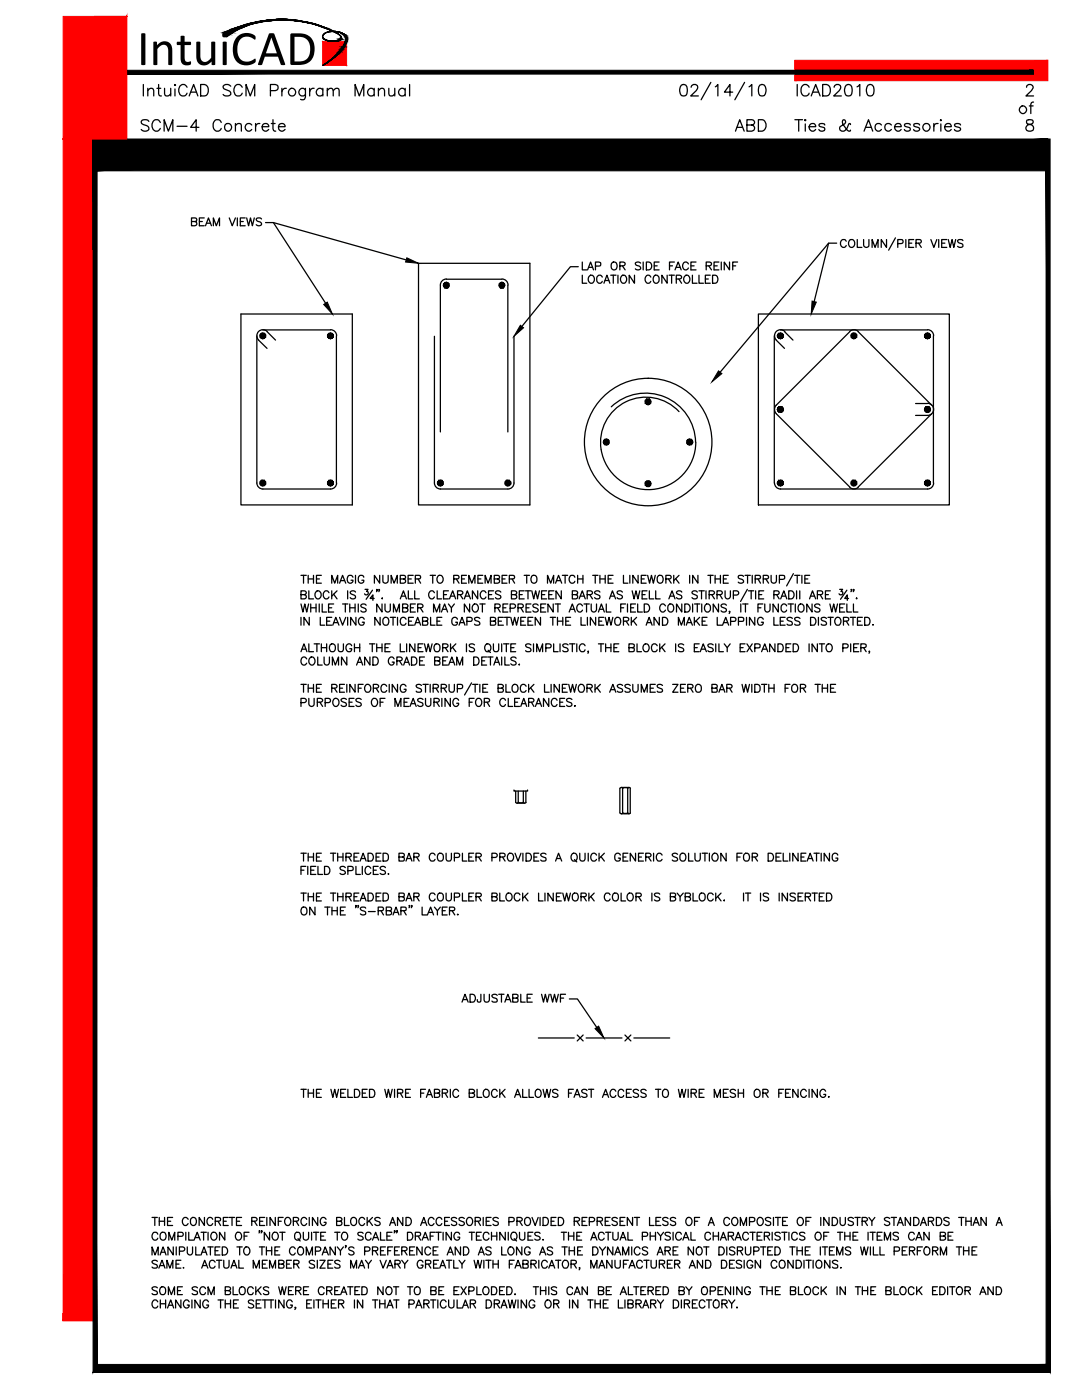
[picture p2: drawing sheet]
<svg xmlns="http://www.w3.org/2000/svg" width="216mm" height="279mm" viewBox="0 0 216 279" stroke-linecap="round" stroke-linejoin="round" font-family="sans-serif">
<defs><g id="words">
<text font-size="10" x="27.3" y="13">IntuiCAD</text>
</g></defs>
<!-- layer: S-HTCH -->
<g fill="none" stroke="#000" stroke-width=".25">
<path d="M83.5 52.5h22.2v48.3h-22.2zM48.1 62.7h22.2v38.1h-22.2zM151.3 62.7h38.1v38.1h-38.1z"/>
<circle cx="129.3" cy="88.2" r="12.7"/>
</g>
<!-- layer: S-RBAR -->
<g fill="#000" stroke="#000" stroke-width=".2">
<path d="M88.5 56.9v.3l.6-.3zM88.5 57.2l.6-.3-.3 .6zM89.1 56.9l-.3 .6h.3z"/>
<path d="M88.8 56.4l.3 .5v-.6zM88.5 56.6l.3-.2 .3 .5zM88.5 56.6v.3h.6z"/>
<path d="M89.1 56.9v.6h.3zM89.1 56.9l.5 .3-.2 .3zM89.1 56.9l.5 .3v-.3z"/>
<path d="M89.1 56.9h.5v-.3zM89.4 56.4l.2 .2-.5 .3zM89.1 56.3v.6l.3-.5z"/>
<path d="M99.6 56.9v.3l.5-.3zM99.6 57.2l.5-.3-.2 .6zM100.1 56.9l-.2 .6h.2z"/>
<path d="M99.9 56.4l.2 .5v-.6zM99.6 56.6l.3-.2 .2 .5zM99.6 56.6v.3h.5z"/>
<path d="M100.1 56.9v.6h.3zM100.1 56.9l.6 .3-.3 .3zM100.1 56.9l.6 .3v-.3z"/>
<path d="M100.1 56.9h.6v-.3zM100.4 56.4l.3 .2-.6 .3zM100.1 56.3v.6l.3-.5z"/>
<path d="M51.8 67l.1 .3 .5-.3zM51.9 67.3l.5-.3-.3 .5zM52.4 67l-.3 .5 .3 .1z"/>
<path d="M52.1 66.5l.3 .5v-.6zM52.1 66.5l.3 .5-.5-.3zM51.9 66.7l-.1 .3h.6z"/>
<path d="M52.4 67v.6l.3-.1zM52.4 67l.6 .3-.3 .2zM52.4 67l.6 .3v-.3z"/>
<path d="M52.4 67h.6v-.3zM52.7 66.5l.3 .2-.6 .3zM52.4 66.4v.6l.3-.5z"/>
<path d="M65.3 67l.1 .3 .5-.3zM65.4 67.3l.5-.3-.3 .5zM65.9 67l-.3 .5 .3 .1z"/>
<path d="M65.6 66.5l.3 .5v-.6zM65.6 66.5l.3 .5-.5-.3zM65.4 66.7l-.1 .3h.6z"/>
<path d="M65.9 67v.6l.3-.1zM65.9 67l.5 .3-.2 .2zM65.9 67l.5 .3 .1-.3z"/>
<path d="M65.9 67h.6l-.1-.3zM66.2 66.5l.2 .2-.5 .3zM65.9 66.4v.6l.3-.5z"/>
<path d="M129 79.6l.3 .6v-.6zM129 79.6l.3 .6-.5-.3zM128.8 79.9l-.1 .3h.6z"/>
<path d="M155.1 67l.1 .3 .5-.3zM155.2 67.3l.5-.3-.3 .5zM155.7 67l-.3 .5 .3 .1z"/>
<path d="M155.4 66.5l.3 .5v-.6zM155.4 66.5l.3 .5-.5-.3zM155.2 66.7l-.1 .3h.6z"/>
<path d="M155.7 67v.6l.3-.1zM155.7 67l.5 .3-.2 .2zM155.7 67l.5 .3 .1-.3z"/>
<path d="M155.7 67h.6l-.1-.3zM156 66.5l.2 .2-.5 .3zM155.7 66.4v.6l.3-.5z"/>
<path d="M169.8 67l.1 .3 .5-.3zM169.9 67.3l.5-.3-.3 .5zM170.4 67l-.3 .5 .3 .1z"/>
<path d="M170.1 66.5l.3 .5v-.6zM169.9 66.7l.2-.2 .3 .5zM169.9 66.7l-.1 .3h.6z"/>
<path d="M170.4 67v.6l.3-.1zM170.4 67l.5 .3-.2 .2zM170.4 67l.5 .3 .1-.3z"/>
<path d="M170.4 67h.6l-.1-.3zM170.7 66.5l.2 .2-.5 .3zM170.4 66.4v.6l.3-.5z"/>
<path d="M184.5 67l.1 .3 .5-.3zM184.6 67.3l.5-.3-.3 .5zM185.1 67l-.3 .5 .3 .1z"/>
<path d="M184.8 66.5l.3 .5v-.6zM184.8 66.5l.3 .5-.5-.3zM184.6 66.7l-.1 .3h.6z"/>
<path d="M185.1 67v.6l.3-.1zM185.1 67l.5 .3-.2 .2zM185.1 67l.5 .3 .1-.3z"/>
<path d="M185.1 67h.6l-.1-.3zM185.4 66.5l.2 .2-.5 .3zM185.1 66.4v.6l.3-.5z"/>
<path d="M51.8 96.4l.1 .3 .5-.3zM51.9 96.7l.5-.3-.3 .5zM52.4 96.4l-.3 .5 .3 .1z"/>
<path d="M52.4 96.4v.6l.3-.1zM52.4 96.4l.6 .3-.3 .2zM52.4 96.4l.6 .3v-.3z"/>
<path d="M52.1 95.9l.3 .5v-.6zM52.1 95.9l.3 .5-.5-.3zM51.9 96.1l-.1 .3h.6z"/>
<path d="M52.4 96.4h.6v-.3zM52.7 95.9l.3 .2-.6 .3zM52.4 95.8v.6l.3-.5z"/>
<path d="M65.3 96.4l.1 .3 .5-.3zM65.4 96.7l.5-.3-.3 .5zM65.9 96.4l-.3 .5 .3 .1z"/>
<path d="M65.9 96.4v.6l.3-.1zM65.9 96.4l.5 .3-.2 .2zM65.9 96.4l.5 .3 .1-.3z"/>
<path d="M65.6 95.9l.3 .5v-.6zM65.6 95.9l.3 .5-.5-.3zM65.4 96.1l-.1 .3h.6z"/>
<path d="M65.9 96.4h.6l-.1-.3zM66.2 95.9l.2 .2-.5 .3zM65.9 95.8v.6l.3-.5z"/>
<path d="M87.3 96.4l.1 .3 .5-.3zM87.4 96.7l.5-.3-.3 .5zM87.9 96.4l-.3 .5 .3 .1z"/>
<path d="M87.9 96.4v.6l.3-.1zM87.9 96.4l.5 .3-.2 .2zM87.9 96.4l.5 .3 .1-.3z"/>
<path d="M87.6 95.9l.3 .5v-.6zM87.6 95.9l.3 .5-.5-.3zM87.4 96.1l-.1 .3h.6z"/>
<path d="M87.9 96.4h.6l-.1-.3zM88.2 95.9l.2 .2-.5 .3zM87.9 95.8v.6l.3-.5z"/>
<path d="M100.7 96.4l.1 .3 .5-.3zM100.8 96.7l.5-.3-.3 .5zM101.3 96.4l-.3 .5 .3 .1z"/>
<path d="M101.3 96.4v.6l.3-.1zM101.3 96.4l.6 .3-.3 .2zM101.3 96.4l.6 .3 .1-.3z"/>
<path d="M101 95.9l.3 .5v-.6zM101 95.9l.3 .5-.5-.3zM100.8 96.1l-.1 .3h.6z"/>
<path d="M101.3 96.4h.7l-.1-.3zM101.6 95.9l.3 .2-.6 .3zM101.3 95.8v.6l.3-.5z"/>
<path d="M120.4 88.2l.1 .3 .5-.3zM120.5 88.5l.5-.3-.3 .5zM121 88.2l-.3 .5 .3 .1z"/>
<path d="M120.7 87.7l.3 .5v-.6zM120.5 87.9l.2-.2 .3 .5zM120.5 87.9l-.1 .3h.6z"/>
<path d="M121 88.2v.6l.3-.1zM121 88.2l.5 .3-.2 .2zM121 88.2l.5 .3 .1-.3z"/>
<path d="M121 88.2h.6l-.1-.3zM121.3 87.7l.2 .2-.5 .3zM121 87.6v.6l.3-.5z"/>
<path d="M128.7 80.2l.1 .3 .5-.3zM128.8 80.5l.5-.3-.3 .5zM129.3 80.2l-.3 .5 .3 .1z"/>
<path d="M128.7 96.5l.1 .3 .5-.3zM128.8 96.8l.5-.3-.3 .6zM129.3 96.5l-.3 .6h.3z"/>
<path d="M129.3 80.2v.6l.3-.1zM129.3 80.2l.5 .3-.2 .2zM129.3 80.2l.5 .3 .1-.3z"/>
<path d="M129 96l.3 .5v-.6zM128.8 96.2l.2-.2 .3 .5zM128.8 96.2l-.1 .3h.6z"/>
<path d="M129.3 96.5v.6h.3zM129.3 96.5l.5 .3-.2 .3zM129.3 96.5l.5 .3 .1-.3z"/>
<path d="M129.3 80.2h.6l-.1-.3zM129.6 79.6l.2 .3-.5 .3zM129.3 79.6v.6l.3-.6z"/>
<path d="M129.3 96.5h.6l-.1-.3zM129.6 96l.2 .2-.5 .3zM129.3 95.9v.6l.3-.5z"/>
<path d="M137 88.2l.1 .3 .5-.3zM137.1 88.5l.5-.3-.3 .5zM137.6 88.2l-.3 .5 .3 .1z"/>
<path d="M137.3 87.7l.3 .5v-.6zM137.3 87.7l.3 .5-.5-.3zM137.1 87.9l-.1 .3h.6z"/>
<path d="M137.6 88.2v.6l.4-.1zM137.6 88.2l.6 .3-.2 .2zM137.6 88.2l.6 .3v-.3z"/>
<path d="M137.6 88.2h.6v-.3zM138 87.7l.2 .2-.6 .3zM137.6 87.6v.6l.4-.5z"/>
<path d="M155.1 96.4l.1 .3 .5-.3zM155.2 96.7l.5-.3-.3 .5zM155.7 96.4l-.3 .5 .3 .1z"/>
<path d="M155.1 81.7l.1 .3 .5-.3zM155.2 82l.5-.3-.3 .5zM155.7 81.7l-.3 .5 .3 .1z"/>
<path d="M155.7 96.4v.6l.3-.1zM155.7 96.4l.5 .3-.2 .2zM155.7 96.4l.5 .3 .1-.3z"/>
<path d="M155.4 95.9l.3 .5v-.6zM155.4 95.9l.3 .5-.5-.3zM155.2 96.1l-.1 .3h.6z"/>
<path d="M155.7 81.7v.6l.3-.1zM155.7 81.7l.5 .3-.2 .2zM155.7 81.7l.5 .3 .1-.3z"/>
<path d="M155.4 81.2l.3 .5v-.6zM155.4 81.2l.3 .5-.5-.3zM155.2 81.4l-.1 .3h.6z"/>
<path d="M155.7 96.4h.6l-.1-.3zM156 95.9l.2 .2-.5 .3zM155.7 95.8v.6l.3-.5z"/>
<path d="M155.7 81.7h.6l-.1-.3zM156 81.2l.2 .2-.5 .3zM155.7 81.1v.6l.3-.5z"/>
<path d="M169.8 96.4l.1 .3 .5-.3zM169.9 96.7l.5-.3-.3 .5zM170.4 96.4l-.3 .5 .3 .1z"/>
<path d="M170.4 96.4v.6l.3-.1zM170.4 96.4l.5 .3-.2 .2zM170.4 96.4l.5 .3 .1-.3z"/>
<path d="M170.1 95.9l.3 .5v-.6zM170.1 95.9l.3 .5-.5-.3zM169.9 96.1l-.1 .3h.6z"/>
<path d="M170.4 96.4h.6l-.1-.3zM170.7 95.9l.2 .2-.5 .3zM170.4 95.8v.6l.3-.5z"/>
<path d="M184.5 96.4l.1 .3 .5-.3zM184.6 96.7l.5-.3-.3 .5zM185.1 96.4l-.3 .5 .3 .1z"/>
<path d="M184.5 81.7l.1 .3 .5-.3zM184.6 82l.5-.3-.3 .5zM185.1 81.7l-.3 .5 .3 .1z"/>
<path d="M185.1 96.4v.6l.3-.1zM185.1 96.4l.5 .3-.2 .2zM185.1 96.4l.5 .3 .1-.3z"/>
<path d="M184.8 95.9l.3 .5v-.6zM184.8 95.9l.3 .5-.5-.3zM184.6 96.1l-.1 .3h.6z"/>
<path d="M185.1 81.7v.6l.3-.1zM185.1 81.7l.5 .3-.2 .2zM185.1 81.7l.5 .3 .1-.3z"/>
<path d="M184.8 81.2l.3 .5v-.6zM184.8 81.2l.3 .5-.5-.3zM184.6 81.4l-.1 .3h.6z"/>
<path d="M185.1 96.4h.6l-.1-.3zM185.4 95.9l.2 .2-.5 .3zM185.1 95.8v.6l.3-.5z"/>
<path d="M185.1 81.7h.6l-.1-.3zM185.4 81.2l.2 .2-.5 .3zM185.1 81.1v.6l.3-.5z"/>
</g>
<g fill="none" stroke="#000" stroke-width=".25">
<path d="M87.9 56.9v29.3M89.1 55.7h11M89.1 55.7a1.21 1.21 0 0 0-1.2 1.2M100.2 55.7a1.21 1.21 0 0 1 1.2 1.2M101.3 56.9v29.3M51.3 67v29.4M51.6 67.9l1.7 1.6M52.4 65.8h13.5M53.3 66.2l1.7 1.7M53.3 66.2a1.21 1.21 0 0 0-1.7 0 1.21 1.21 0 0 0 0 1.7M66 65.8a1.21 1.21 0 0 1 1.2 1.2M67.1 67v29.4"/>
<path d="M86.7 67.1v29.3M102.6 67.1v29.3M154.5 67v29.4M154.9 67.9l1.6 1.6M155.7 65.8h29.4M156.5 66.2l1.7 1.7M156.6 66.2a1.21 1.21 0 0 0-1.7 0 1.21 1.21 0 0 0 0 1.7M169.6 66.2l-14.7 14.6a1.21 1.21 0 0 0 0 1.7l14.7 14.7a1.13 1.13 0 0 0 1.7 0M171.2 66.2l14.7 14.7M171.3 66.2a1.21 1.21 0 0 0-1.8 0M185.1 65.8a1.21 1.21 0 0 1 1.2 1.2M186.3 67v29.4"/>
<path d="M51.3 96.4a1.21 1.21 0 0 0 1.2 1.2M67.2 96.4a1.21 1.21 0 0 1-1.2 1.2h-13.6M86.7 96.4a1.21 1.21 0 0 0 1.2 1.2M87.9 97.6h13.4M102.6 96.4a1.21 1.21 0 0 1-1.2 1.2M122 81.2a10 10 0 0 1 10.7-2 10 10 0 0 1 6.1 9M135.5 82.1a9 9 0 0 0-10.6-1.9 9 9 0 0 0-5 9.5M138.8 88.3a9.5 9.5 0 0 1-8.7 9.4 9.5 9.5 0 0 1-10.1-7.9M154.5 96.4a1.21 1.21 0 0 0 1.2 1.2h29.4a1.21 1.21 0 0 0 1.2-1.2M182.7 80.5h2.4a1.21 1.21 0 0 1 1.2 1.2 1.21 1.21 0 0 1-1.2 1.2h-2.4M185.9 82.6l-14.7 14.6M102.6 157.7v.2h2.7v-.2"/>
<path d="M102.9 157.9v2.2a.32 .32 0 0 0 .5 0M103.4 157.9v2.2M104.4 157.9v2.2a.32 .32 0 0 0 .6 0M104.9 157.9v2.2M123.7 157.3v4.9M124 157.2h1.5M124.2 157.3v4.9M124.3 157.3a.32 .32 0 0 0-.6 0M125.3 157.3l-.5-.1-.5 .1M125.8 157.3v4.9M125.8 157.3a.32 .32 0 0 0-.5 0v4.9M103.2 160.3h1.5"/>
<path d="M103.4 160.1l.5 .1 .5-.1M124 162.4h1.5M125.3 162.2a.32 .32 0 0 0 .5 0M125.3 162.2l-.5 .2-.5-.2a.29 .29 0 0 1-.3 .2 .29 .29 0 0 1-.3-.2"/>
</g>
<!-- layer: S-MESH -->
<path d="M107.4 207.2h7.2M115.2 206.6l1.2 1.1M116.4 206.6l-1.2 1.1M117 207.2h7.1M124.7 206.6l1.2 1.1M125.9 206.6l-1.2 1.1M126.5 207.2h7.1" fill="none" stroke="#000" stroke-width=".25"/>
<!-- layer: S-TEXT -->
<g fill="none" stroke="#000" stroke-width=".25">
<path d="M38.2 44.2h.9l.2-.4-.2-.3h-.9v1.6h.7l.3-.2 .1-.4-.4-.3M39.8 44.2h.6M40.8 43.5h-1v1.6h1M41 45.1l.6-1.6 .6 1.6M41.2 44.5h.8M42.6 45.1v-1.6l.6 1.6 .6-1.6v1.6M45.7 43.5l.6 1.6 .7-1.6M47.4 43.5v1.6M47.9 44.2h.6M48.9 43.5h-1v1.6h1M49.2 43.5l.4 1.6 .4-1.6 .4 1.6 .3-1.6M52.2 43.7l-.4-.2h-.5l-.2 .2 .2 .4 .8 .4 .1 .3a.73 .73 0 0 1-1.1 0"/>
<path d="M53 44.4h1.6l26.5 7.5M54.6 44.4l10.4 16.1M115.4 53.2h-1.6l-9.7 12M116.2 52.3v1.6h.9M116.2 54.9v1.6h.9M117.2 53.9l.6-1.6 .6 1.6M117.5 53.4h.7M117.5 55.2a.64 .64 0 0 1 .9-.1 .64 .64 0 0 1 .2 .8 .62 .62 0 0 1-.6 .6 .62 .62 0 0 1-.6-.6zM118.8 53.1h.9l.1-.7-1-.1v1.6M120.2 55.3a.57 .57 0 0 0-.7-.4 .57 .57 0 0 0-.4 .7 .63 .63 0 0 0 .2 .8 .63 .63 0 0 0 .9-.3M120.5 56.5l.6-1.6 .6 1.6M120.7 56h.8"/>
<path d="M121.9 54.9h1M122.1 52.5a.59 .59 0 0 1 .6-.2 .59 .59 0 0 1 .4 .6v.4a.59 .59 0 0 1-.6 .6 .59 .59 0 0 1-.6-.6zM122.4 54.9v1.6M123.3 54.9v1.6M123.7 53.1l.9-.1 .1-.3v-.3l-1-.1v1.6M124.1 55a.8 .8 0 0 1 1 .5 .8 .8 0 0 1-.5 1 .84 .84 0 0 1-.8-.6 .84 .84 0 0 1 .3-.9zM124.2 53.1l.5 .8M126.6 54.9v1.6l-1.1-1.6v1.6M127.8 52.5a.6 .6 0 0 0-1 .2l.1 .2 .8 .3a.34 .34 0 0 1 0 .6 .72 .72 0 0 1-.9-.1M128.3 52.3v1.6M129 52.3h.5a.82 .82 0 0 1 .6 .8 .82 .82 0 0 1-.6 .8h-.5zM129.9 55.3a.59 .59 0 0 0-.7-.4 .59 .59 0 0 0-.5 .7 .64 .64 0 0 0 .3 .8 .64 .64 0 0 0 .9-.3"/>
<path d="M130.5 55.2a.64 .64 0 0 1 .8-.1 .64 .64 0 0 1 .2 .8 .6 .6 0 0 1-.6 .7 .6 .6 0 0 1-.6-.7zM130.5 53.1h.6M131.5 52.3h-1v1.6h1M133.1 54.9v1.6l-1-1.6v1.6M133.5 54.9h1.1M133.6 53.1h.6M134 54.9v1.6M134.6 52.3h-1v1.6M134.7 53.9l.6-1.6 .6 1.6M134.9 55.7l.9-.1 .2-.4-.4-.3h-.7v1.6M134.9 53.4h.8M135.5 55.7l.5 .8"/>
<path d="M136.6 55.2a.64 .64 0 0 1 .8-.1 .64 .64 0 0 1 .3 .8 .62 .62 0 0 1-.7 .6 .62 .62 0 0 1-.6-.6zM137.4 52.7a.59 .59 0 0 0-.7-.4 .59 .59 0 0 0-.5 .6v.4a.59 .59 0 0 0 .5 .6 .59 .59 0 0 0 .7-.4M137.9 53.1h.6M138.2 54.9v1.6h.9M138.9 52.3h-1v1.6h1M139.5 54.9v1.6h.9M140.7 55.7h.6M140.9 53.1l.9-.1 .2-.3-.1-.3-1-.1v1.6M141.4 53.1l.6 .8M141.7 54.9h-1v1.6h1M142.2 54.9h.5a.88 .88 0 0 1 .6 .8 .88 .88 0 0 1-.6 .8h-.5zM142.5 53.1h.6"/>
<path d="M143.5 52.3h-1v1.6h1M143.9 52.3v1.6M145.6 52.3v1.6l-1.1-1.6v1.6M146.2 53.1h.6M147.2 52.3h-1v1.6M165.3 48.5l-21.6 25.8M166.9 48.5h-1.6l-2.8 11.7M168.9 48.1a.6 .6 0 0 0-.7-.3 .6 .6 0 0 0-.5 .6v.4a.59 .59 0 0 0 .5 .6 .59 .59 0 0 0 .7-.4M169.6 47.9a.75 .75 0 0 1 1 .7 .75 .75 0 0 1-1 .7l-.3-.5v-.4zM171.1 47.8v1.6h.9M172.3 47.8v1.1a.53 .53 0 0 0 .6 .5 .53 .53 0 0 0 .5-.5v-1.1M174 49.4v-1.6l.6 1.6 .6-1.6v1.6"/>
<path d="M176.9 47.8v1.6l-1.1-1.6v1.6M178.7 47.5l-1.4 2.4M179.1 48.6l1-.1 .1-.2-.1-.4-1-.1v1.6M180.7 47.8v1.6M181.3 48.5h.6M182.3 47.8h-1v1.6h1M182.8 48.5h.9l.1-.3v-.3l-1-.1v1.6M183.3 48.5l.5 .9M185.7 47.8l.6 1.6 .6-1.6M187.3 47.8v1.6M187.9 48.5h.6M188.9 47.8h-1v1.6h1"/>
<path d="M189.2 47.8l.4 1.6 .4-1.6 .3 1.6 .4-1.6M192.1 48l-.3-.2-.6 .1-.1 .1 .1 .4 .9 .4v.4a.73 .73 0 0 1-1 0M60.1 118.7l.8-.1 .2-.4-.4-.3h-.6v1.6h.6l.3-.1 .1-.4-.4-.3M60.1 114.8h1M60.6 114.8v1.6M61.5 114.8v1.6M61.5 115.5h1.1M61.6 117.9v1.6h1M62.6 114.8v1.6M63.1 118a.8 .8 0 0 1 1 .5 .8 .8 0 0 1-.5 1 .84 .84 0 0 1-.8-.6 .84 .84 0 0 1 .3-.9zM63.1 115.5h.6M64.1 114.8h-1v1.6h1"/>
<path d="M65.6 118.3a.59 .59 0 0 0-.6-.4 .59 .59 0 0 0-.5 .6v.4a.59 .59 0 0 0 .5 .6 .59 .59 0 0 0 .6-.4M66.2 116.4v-1.6l.6 1.6 .6-1.6v1.6M66.2 117.9v1.6M66.6 118.6l.7 .9M67.3 117.9l-1.1 1.1M67.8 116.4l.6-1.6 .6 1.6M68 115.9h.7M69.4 117.9v1.6M70.4 115.2a.59 .59 0 0 0-.6-.4 .59 .59 0 0 0-.5 .6v.4a.57 .57 0 0 0 .6 .6 .57 .57 0 0 0 .5-.6h-.4M70.9 118.2a.59 .59 0 0 0-.5-.3 .59 .59 0 0 0-.5 .4l.3 .3 .6 .2 .1 .5a.65 .65 0 0 1-1 0M70.9 114.8v1.6M72.6 115.2a.56 .56 0 0 0-.7-.4 .56 .56 0 0 0-.4 .6 .69 .69 0 0 0 .7 1 .45 .45 0 0 0 .4-.6h-.4"/>
<path d="M72.8 117.6h.6l-.3 .4a.36 .36 0 0 1 .3 .6 .36 .36 0 0 1-.6-.1M74.3 117.8l-1.2 1.8M74.7 119.4h-.8l.5-.7v1.1M75.3 117.7h-.2h.2l-.2 .4M75.7 117.7h-.1h.1l-.1 .4M75.8 114.8v1.6l-1.1-1.6v1.6M76.2 119.4h.1zM76.4 114.8v1.1a.53 .53 0 0 0 .5 .5 .53 .53 0 0 0 .6-.5v-1.1M78 116.4v-1.6l.6 1.6 .7-1.6v1.6M79.9 115.5h.9l.1-.3-.1-.3-.9-.1v1.6l.9-.1 .1-.4-.4-.4M79.9 119.5l.6-1.6 .6 1.6M80.1 119h.8"/>
<path d="M81.4 115.5h.7M81.5 117.9v1.6h.9M82.5 114.8h-1.1v1.6h1.1M82.7 117.9v1.6h1M82.9 115.5h.9l.1-.3-.1-.3-.9-.1v1.6M83.4 115.5l.5 .9M85.8 114.8h1.1M86.3 114.8v1.6M86.7 118.3a.59 .59 0 0 0-.7-.4 .59 .59 0 0 0-.5 .6v.4a.59 .59 0 0 0 .5 .6 .59 .59 0 0 0 .7-.4M87.2 117.9v1.6h.9M87.5 114.9a.75 .75 0 0 1 .9 .7 .75 .75 0 0 1-.9 .7l-.3-.5v-.4zM88.5 118.7h.6"/>
<path d="M89.5 117.9h-1v1.6h1M89.7 119.5l.6-1.6 .6 1.6M89.9 119h.8M90.5 115.5h.9l.2-.3-.1-.3-1-.1v1.6M91 115.5l.6 .9M91.3 118.7l.9-.1 .2-.4-.4-.3h-.7v1.6M91.8 118.7l.6 .8M92.1 115.5h.6M92.7 119.5l.5-1.6 .7 1.6M92.9 119h.7M93.1 114.8h-1v1.6h1M93.5 116.4v-1.6l.6 1.6 .7-1.6v1.6"/>
<path d="M95.3 117.9v1.6l-1-1.6v1.6M95.4 115.5h.6M96.3 114.8h-.9v1.6h.9M96.8 116.4v-1.6l.6 1.6 .6-1.6v1.6M97 118.3a.59 .59 0 0 0-.7-.4 .59 .59 0 0 0-.5 .6v.4a.59 .59 0 0 0 .5 .6 .59 .59 0 0 0 .7-.4M97.5 118.7h.6M98.5 117.9h-1v1.6h1M98.6 115.5h.9l.2-.3-.1-.3-1-.1v1.6l1-.1 .1-.4-.4-.4M99.9 118.2a.65 .65 0 0 0-1 0v.3l1 .4v.4a.65 .65 0 0 1-1 0M100.2 115.5h.6M101.2 114.8h-1v1.6h1M101.6 115.5h1l.1-.3-.1-.3-1-.1v1.6"/>
<path d="M102.1 118.7l.8-.1 .2-.4-.4-.3h-.6v1.6h.6l.3-.1 .1-.4-.4-.3M102.2 115.5l.5 .9M103.6 118.7h.6M104.6 117.9h-1v1.6h1M104.6 114.8h1M104.8 117.9h1.1M105.1 114.8v1.6M105.4 117.9v1.6M106.1 115l.1-.1a.8 .8 0 0 1 1 .5 .8 .8 0 0 1-.5 1 .84 .84 0 0 1-.7-.5 .84 .84 0 0 1 .1-.9zM106.1 117.9l.4 1.6 .4-1.6 .4 1.6 .3-1.6M108.1 118.7h.6M109.1 117.9h-1v1.6h1"/>
<path d="M109.2 116.4v-1.6l.7 1.6 .6-1.6v1.6M109.5 118.7h.6M110.5 117.9h-1v1.6h1M110.9 116.4l.5-1.6 .7 1.6M111.1 115.9h.7M112 117.9v1.6l-1.1-1.6v1.6M112.2 114.8h1.1M112.8 114.8v1.6M114.2 118.7l.9-.1 .2-.4-.4-.3h-.7v1.6l.9-.1 .2-.4-.4-.3M114.7 115.2a.59 .59 0 0 0-.7-.4 .59 .59 0 0 0-.4 .6v.4a.59 .59 0 0 0 .4 .6 .59 .59 0 0 0 .7-.4M115.3 115.5h1M115.3 114.8v1.6"/>
<path d="M115.6 119.5l.6-1.6 .6 1.6M115.8 119h.7M116.3 114.8v1.6M117.2 118.7l.9-.1 .1-.4-.4-.3h-.6v1.6M117.7 118.7l.5 .8M118.3 114.8h1M118.8 114.8v1.6M119.7 118.2a.59 .59 0 0 0-.6-.3 .59 .59 0 0 0-.5 .4l.1 .2 1 .4a.41 .41 0 0 1-.3 .6h-.4l-.4-.2M119.7 115.5h1.1M119.7 114.8v1.6M120.8 114.8v1.6M121.4 115.5h.5"/>
<path d="M121.6 119.5l.6-1.6 .6 1.6M121.8 119h.8M122.3 114.8h-.9v1.6h.9M124.2 118.2a.59 .59 0 0 0-.6-.3 .59 .59 0 0 0-.5 .4l.2 .2 .8 .4 .1 .4a.65 .65 0 0 1-1.1 0M124.4 114.8v1.6h.9M125.7 114.8v1.6M126.1 117.9l.4 1.6 .4-1.6 .4 1.6 .4-1.6M127.3 114.8v1.6l-1-1.6v1.6M128 115.5h.6M128.1 118.7h.6M128.9 114.8h-.9v1.6h.9M129.1 117.9h-1v1.6h1"/>
<path d="M129.2 114.8l.4 1.6 .4-1.6 .4 1.6 .4-1.6M129.6 117.9v1.6h.9M130.8 117.9v1.6h.9M131.3 115l.1-.1a.78 .78 0 0 1 .9 .3 .78 .78 0 0 1-.1 1 .59 .59 0 0 1-.7 .2 .59 .59 0 0 1-.4-.6zM132.9 115.5h.9l.1-.4-.1-.2-.9-.1v1.6M133.4 115.5l.5 .9M133.5 119.5l.6-1.6 .6 1.6M133.7 119h.8M134.4 114.8v1.6M134.8 115.5l.7 .9M135.5 114.8l-1.1 1.1M136 118.2a.59 .59 0 0 0-.5-.3 .59 .59 0 0 0-.5 .4l.3 .3 .6 .2 .1 .5a.65 .65 0 0 1-1 0"/>
<path d="M137.6 114.8v1.6M139.1 118.2a.59 .59 0 0 0-.5-.3 .59 .59 0 0 0-.5 .4l.1 .2 .9 .4v.4a.65 .65 0 0 1-1 0M139.3 114.8v1.6l-1.1-1.6v1.6M139.5 117.9h1M140 117.9v1.6M140.9 117.9v1.6M141.3 114.8h1M141.5 118.7l.9-.1 .2-.4-.4-.3h-.7v1.6M141.8 114.8v1.6M142 118.7l.6 .8M142.7 115.5h1M142.7 114.8v1.6"/>
<path d="M143.1 118.7l.9-.1 .1-.4-.4-.3h-.6v1.6M143.6 118.7l.5 .8M143.7 114.8v1.6M144.3 115.5h.6M144.7 117.9v1.2a.53 .53 0 0 0 .5 .4 .53 .53 0 0 0 .5-.4v-1.2M145.3 114.8h-1v1.6h1M146.3 118.8l.9-.1 .2-.5-.4-.3h-.7v1.6M148.4 115l-.4-.2-.6 .1-.1 .1 .1 .4 .9 .4 .1 .4a.73 .73 0 0 1-1.1 0M148.7 114.8h1M149.1 117.6l-1.3 2.4M149.2 114.8v1.6M149.3 117.9h1.1"/>
<path d="M149.9 117.9v1.6M150.1 114.8v1.6M150.7 115.5h.9l.2-.3-.2-.3-.9-.1v1.6M150.8 117.9v1.6M151.2 115.5l.6 .9M151.4 118.7h.6M152.3 115.5h.9l.2-.3-.1-.3-1-.1v1.6M152.4 117.9h-1v1.6h1M152.8 115.5l.6 .9M153.9 114.8v1.1a.53 .53 0 0 0 .5 .5 .53 .53 0 0 0 .5-.5v-1.1M154.4 118.7l.9-.1 .2-.4-.4-.3h-.7v1.6M155 118.7l.5 .8"/>
<path d="M155.5 115.6l1-.1v-.6l-1-.1v1.6M155.8 119.5l.6-1.6 .6 1.6M156 119h.7M157.4 117.9h.5a.85 .85 0 0 1 .6 .8 .85 .85 0 0 1-.6 .8h-.5zM158.3 114.5l-1.3 2.4M158.6 114.8h1M158.9 117.9v1.6M159.1 114.8v1.6M159.6 117.9v1.6M160 114.8v1.6M160.6 115.5h.6M161.5 119.5l.6-1.6 .7 1.6"/>
<path d="M161.6 114.8h-1v1.6h1M161.7 119h.8M163.1 118.7l.9-.1 .1-.5-.3-.2h-.7v1.6M163.6 118.7l.6 .8M164.7 118.7h.6M165.7 117.9h-1v1.6h1M167.5 117.6h.6l-.3 .4a.38 .38 0 0 1 .4 .4 .38 .38 0 0 1-.4 .4 .38 .38 0 0 1-.4-.3M169 117.8l-1.3 1.8M169.3 119.4h-.7l.5-.7v1.1M170 117.7h-.2h.2l-.2 .4M170.4 117.7h-.1h.1l-.1 .4M170.8 119.4h.2z"/>
<path d="M60.1 120.5l.3 1.6 .4-1.6 .4 1.6 .4-1.6M60.1 130.1l.5-1.6 .6 1.6M60.1 123.2v1.6M60.1 136.6h1M60.3 129.6h.7M60.6 136.6v1.5M61.2 131.5a.59 .59 0 0 0-.7-.4 .59 .59 0 0 0-.4 .7v.3a.59 .59 0 0 0 .4 .6 .59 .59 0 0 0 .7-.4M61.5 136.6v1.5M61.5 137.3h1.1M61.6 128.5v1.6h1M61.6 139.4v1.1a.53 .53 0 0 0 .6 .5 .53 .53 0 0 0 .5-.5v-1.1M61.7 123.2v1.6l-1.1-1.6v1.6"/>
<path d="M61.8 131.4l.2-.2a.75 .75 0 0 1 .8 .4 .75 .75 0 0 1-.1 .9l-.1 .1a.76 .76 0 0 1-.9-.3 .76 .76 0 0 1 .1-.9zM62 120.5v1.6M62 121.3h1.1M62.6 136.6v1.5M62.7 128.5h1M63.1 120.5v1.6M63.1 137.3h.6M63.2 128.5v1.6M63.4 131.1v1.6h.9M63.7 120.5v1.6M63.9 123.2v1.6h.9M64.1 136.6h-1v1.5h1"/>
<path d="M64.1 128.5v1.6M64.1 129.3h1.1M64.3 120.5v1.6h.9M64.7 131.1v1.2a.53 .53 0 0 0 .5 .4 .53 .53 0 0 0 .5-.4v-1.2M65.2 124h.6M65.2 128.5v1.6M65.6 121.3h.6M65.9 128.7a.59 .59 0 0 1 .6-.2 .59 .59 0 0 1 .4 .6v.4a.59 .59 0 0 1-.6 .6 .59 .59 0 0 1-.6-.6zM66.2 123.2h-1v1.6h1M66.2 137.3h.9l.2-.4-.4-.3h-.7v1.5M66.3 132.7v-1.6l.6 1.6 .6-1.6v1.6M66.4 124.8l.6-1.6 .6 1.6"/>
<path d="M66.6 120.5h-1v1.6h1M66.6 139.6a.59 .59 0 0 1 .6-.2 .59 .59 0 0 1 .4 .6v.3a.62 .62 0 0 1-.6 .7 .62 .62 0 0 1-.6-.7zM66.6 124.3h.8M66.7 137.3l.6 .8M67.5 128.5v1.1a.54 .54 0 0 0 .5 .5 .54 .54 0 0 0 .5-.5v-1.1M67.8 123.2l.6 1.6 .6-1.6M67.8 137.3h.6M68.4 120.5h1M68.7 136.6h-.9v1.5h.9M68.9 120.5v1.6M69.1 139.6a.6 .6 0 0 0-1 .2l.3 .3 .6 .2 .1 .4a.65 .65 0 0 1-1 0M69.2 131.1v1.6l-1.1-1.6v1.6"/>
<path d="M69.2 136.6v1.5M69.4 123.2v1.6M69.8 121.3h1.1M69.8 120.5v1.6M70.2 128.9a.59 .59 0 0 0-.7-.4 .59 .59 0 0 0-.5 .6v.4a.57 .57 0 0 0 .6 .6 .57 .57 0 0 0 .6-.6h-.4M70.6 139.4h-.9v1.6h.9M70.7 128.5v1.6M70.7 129.3h1.1M70.9 136.6v1.5l-1.1-1.5v1.5M70.9 120.5v1.6M71 123.2v1.6l-1-1.6v1.6M71.1 132.7l.7-1.6 .6 1.6"/>
<path d="M71.4 132.2h.8M71.5 120.5v1.6M71.5 137.3h.6M71.8 128.5v1.6M72.1 139.6a.6 .6 0 0 0-1.1 .2l.1 .2 .8 .3 .2 .4a.65 .65 0 0 1-1.1 0M72.5 136.6h-1v1.5M72.7 123.6a.59 .59 0 0 0-.7-.4 .59 .59 0 0 0-.5 .6v.4a.57 .57 0 0 0 .6 .6 .57 .57 0 0 0 .6-.6h-.4M72.9 136.8a.59 .59 0 0 1 .7-.2 .59 .59 0 0 1 .4 .6v.4a.61 .61 0 0 1-.6 .6 .61 .61 0 0 1-.6-.6zM73.1 120.8a.59 .59 0 0 0-.6-.3 .59 .59 0 0 0-.5 .4l.2 .3 .7 .3 .2 .4a.65 .65 0 0 1-1.1 0M73.7 128.5h1.1M73.8 131.1v1.6l-1-1.6v1.6M74.3 139.6a.59 .59 0 0 1 .6-.2 .59 .59 0 0 1 .4 .6v.3a.62 .62 0 0 1-.6 .7 .62 .62 0 0 1-.6-.7z"/>
<path d="M74.3 128.5v1.6M74.4 131.1h.6a.88 .88 0 0 1 .5 .8 .88 .88 0 0 1-.5 .8h-.6zM74.5 137.3h.9l.2-.4-.4-.3h-.7v1.5M75 137.3l.6 .8M75.2 129.3h1M75.2 128.5v1.6M75.8 123.2v1.6l-1-1.6v1.6M76.2 120.5v1.6l-1-1.6v1.6M76.2 128.5v1.6M76.5 123.4l.3-.2a.78 .78 0 0 1 .8 .8 .78 .78 0 0 1-.8 .8l-.4-.4zM76.8 120.5v1.2a.53 .53 0 0 0 .6 .4 .53 .53 0 0 0 .5-.4v-1.2M76.8 139.4h-1v1.6"/>
<path d="M76.8 129.3h.7M77.2 137a.59 .59 0 0 0-.7-.4 .59 .59 0 0 0-.5 .6v.4a.6 .6 0 0 0 .5 .6 .6 .6 0 0 0 .7-.4M77.7 136.6v1.5M77.8 128.5h-1v1.6h1M77.9 123.2h1M78.4 123.2v1.6M78.5 122.1v-1.6l.6 1.6 .6-1.6v1.6M78.6 131.5a.59 .59 0 0 0-.6-.4 .59 .59 0 0 0-.5 .7v.3a.57 .57 0 0 0 .6 .6 .57 .57 0 0 0 .5-.6h-.3M79.2 131.9l.9-.1 .1-.4-.3-.3h-.7v1.6M79.3 136.6v1.5l-1-1.5v1.5M79.3 123.2v1.6M79.7 131.9l.5 .8"/>
<path d="M79.9 128.5v1.6h.9M80.3 121.3l.9-.1 .2-.4-.4-.3h-.7v1.6h.7l.3-.1 .1-.4-.4-.3M80.5 132.7l.6-1.6 .6 1.6M80.8 132.2h.7M81 123.6a.59 .59 0 0 0-.7-.4 .59 .59 0 0 0-.4 .6v.4a.59 .59 0 0 0 .4 .6 .59 .59 0 0 0 .7-.4M81 137a.59 .59 0 0 0-.7-.4 .59 .59 0 0 0-.4 .6v.4a.57 .57 0 0 0 .5 .6 .57 .57 0 0 0 .6-.6h-.4M81.1 128.5v1.6M81.5 124h.6M81.6 139.4h-1v1.6h1M81.9 121.3h.6M82.1 131.1h.6a.88 .88 0 0 1 .5 .8 .88 .88 0 0 1-.5 .8h-.6zM82.5 123.2h-1v1.6h1"/>
<path d="M82.7 124.8l.6-1.6 .6 1.6M82.8 128.5v1.6l-1.1-1.6v1.6M82.9 120.5h-1v1.6h1M83 124.3h.7M83.3 121.3l.9-.1 .2-.4-.4-.3h-.7v1.6M83.4 129.3h.6M83.7 131.9h.6M83.8 121.3l.6 .8M84.1 136.8a.6 .6 0 0 0-1.1 .2l.2 .2 .7 .3 .2 .2-.2 .4h-.7l-.2-.2M84.3 124l.9-.1 .2-.2-.1-.4-1-.1v1.6l.9-.1 .2-.4-.2-.3h-.2M84.4 128.5h-1v1.6h1M84.4 139.6a.6 .6 0 0 0-1.1 .2l.3 .3 .6 .2 .2 .4a.65 .65 0 0 1-1.1 0"/>
<path d="M84.4 136.6h1.1M84.7 128.5l.4 1.6 .4-1.6 .3 1.6 .4-1.6M84.7 131.1h-1v1.6h1M84.9 139.4v1.1a.53 .53 0 0 0 .5 .5 .53 .53 0 0 0 .6-.5v-1.1M84.9 136.6v1.5M85.8 136.6v1.5M85.9 123.2v1.6h.9M86.4 137.3h1l.1-.4-.4-.3h-.7v1.5M86.5 122.1v-1.6l.6 1.6 .6-1.6v1.6M86.7 128.7l.3-.2a.78 .78 0 0 1 .8 .8 .78 .78 0 0 1-.8 .8l-.3-.2-.1-.4zM86.7 131.9l1-.1v-.5l-.3-.2h-.7v1.6h.7l.3-.1v-.5l-.3-.2M87 137.3l.5 .8"/>
<path d="M87.2 124h.6M88 137.3h.9l.2-.4-.4-.3h-.7v1.5M88.1 122.1l.6-1.6 .6 1.6M88.2 123.2h-1v1.6h1M88.2 139.4v1.6M88.3 129.3l.9-.1 .2-.2-.1-.4-1-.1v1.6M88.3 121.6h.8M88.3 131.9h.6M88.5 137.3l.6 .8M88.8 129.3l.6 .8M89.3 131.1h-1v1.6h1M89.5 120.5l.6 .8v.8"/>
<path d="M89.5 132.7l.7-1.6 .5 1.6M89.6 136.6v1.1a.54 .54 0 0 0 .5 .5 .54 .54 0 0 0 .6-.5v-1.1M89.8 132.2h.7M89.9 139.4v1.6l-1.1-1.6v1.6M89.9 128.5v1.6M90.3 129.2l.7 .9M90.7 120.5l-.6 .8M91 128.5l-1.1 1.1M91.1 132.7v-1.6l.6 1.6 .6-1.6v1.6M91.3 123.6a.56 .56 0 0 0-.7-.4 .56 .56 0 0 0-.4 .6v.4a.56 .56 0 0 0 .4 .6 .56 .56 0 0 0 .7-.4v-.2h-.4M91.3 137.4h.7a.43 .43 0 0 0 .3-.4 .43 .43 0 0 0-.3-.4h-.7v1.5M91.5 139.8a.59 .59 0 0 0-.7-.4 .59 .59 0 0 0-.4 .6v.3a.58 .58 0 0 0 .5 .7 .58 .58 0 0 0 .6-.7h-.4"/>
<path d="M91.6 124.8l.6-1.6 .6 1.6M91.8 124.3h.8M93.1 128.5v1.6M93.2 124h.9l.1-.3-.1-.4-.9-.1v1.6M93.7 120.5v1.6l-1-1.6v1.6M94.1 136.3l-1.4 2.4M94.3 136.6h1.1M94.5 120.6a.8 .8 0 0 1 1 .6 .8 .8 0 0 1-.5 .9 .84 .84 0 0 1-.8-.5 .84 .84 0 0 1 .3-1zM94.5 131.1h.6a.88 .88 0 0 1 .5 .8 .88 .88 0 0 1-.5 .8h-.6zM94.6 139.4h-1v1.6M94.7 128.7a.6 .6 0 0 0-1.1 .2l.2 .2 .7 .3 .2 .2-.2 .4h-.7l-.2-.1M94.8 136.6v1.5"/>
<path d="M95.2 139.5a.8 .8 0 0 1 1 .5 .8 .8 0 0 1-.5 1 .84 .84 0 0 1-.8-.6 .84 .84 0 0 1 .3-.9zM95.7 123.4a.6 .6 0 0 0-1 .2l.1 .2 .8 .3 .1 .2v.3l-.3 .2-.6-.1-.1-.1M95.7 120.5h1.1M95.7 136.6v1.5M96.1 131.9h.6M96.3 120.5v1.6M96.3 137.3h.6M96.9 128.7a.59 .59 0 0 1 .7-.2 .59 .59 0 0 1 .3 .6v.4a.61 .61 0 0 1-.6 .6 .61 .61 0 0 1-.6-.6zM97.1 131.1h-1v1.6h1M97.3 136.6h-1v1.5h1M97.3 131.1h1.1M97.4 129.8l.5 .4"/>
<path d="M97.9 124l.8-.1 .2-.2-.1-.4-.9-.1v1.6h.6a.4 .4 0 0 0 .4-.4 .4 .4 0 0 0-.4-.4M97.9 131.1v1.6M98.5 128.5v1.1a.54 .54 0 0 0 .5 .5 .54 .54 0 0 0 .5-.5v-1.1M98.5 132.7l.6-1.6 .6 1.6M98.7 121.3l1-.1 .1-.4-.4-.3h-.7v1.6M98.7 132.2h.8M99.3 121.3l.5 .8M99.4 137.3h.9l.1-.3v-.2l-.3-.2h-.7v1.5h.7a.4 .4 0 0 0 .4-.4 .4 .4 0 0 0-.4-.4M99.4 124h.7M100.1 128.5v1.6M100.1 131.1v1.6M100.4 121.3h.6"/>
<path d="M100.4 123.2h-1v1.6h1M100.5 128.5h1M100.7 123.2h1M100.7 131.1v1.6h.9M100.9 139.8a.59 .59 0 0 0-.7-.4 .59 .59 0 0 0-.5 .6v.3a.59 .59 0 0 0 .5 .7 .59 .59 0 0 0 .7-.4M101 136.6v1.5h.8M101 128.5v1.6M101.2 123.2v1.6M101.3 120.5h-.9v1.6h.9M101.4 139.4v1.6h.9M101.8 121.4l.9-.1 .2-.5-.4-.3h-.7v1.6M101.9 123.2l.4 1.6 .4-1.6 .4 1.6 .3-1.6"/>
<path d="M101.9 129.3h.7M102.3 136.8a.59 .59 0 0 1 .7-.2 .59 .59 0 0 1 .4 .6v.4a.59 .59 0 0 1-.6 .6 .59 .59 0 0 1-.6-.6zM102.9 128.5h-1v1.6h1M103 131.4a.59 .59 0 0 0-.6-.3 .59 .59 0 0 0-.5 .4l.2 .3 .8 .3 .1 .4a.65 .65 0 0 1-1.1 0M103.4 121.3l.9-.1 .1-.4-.4-.3h-.6v1.6M103.5 132.6h.2zM103.7 139.4h-1v1.6h1M103.9 121.3l.5 .8M103.9 124h.6M104.9 123.2h-1v1.6h1M105 137a.59 .59 0 0 0-.7-.4 .59 .59 0 0 0-.5 .6v.4a.6 .6 0 0 0 .5 .5 .6 .6 0 0 0 .7-.3M105 121.3h.6"/>
<path d="M105.4 124h.5M105.5 136.6v1.5M105.9 137.3l.6 .8M105.9 120.5h-.9v1.6h.9M105.9 128.7a.6 .6 0 0 0-1 .2l.1 .2 .8 .3 .1 .2-.1 .4h-.8l-.1-.1M106.3 123.2h-.9v1.6h.9M106.5 128.5v1.6M106.5 136.6l-1 1M107.1 130.1v-1.6l.6 1.6 .6-1.6v1.6M107.4 120.8a.59 .59 0 0 0-.6-.3 .59 .59 0 0 0-.5 .4l.2 .3 .7 .3 .2 .4a.65 .65 0 0 1-1.1 0M107.9 123.2v1.6l-1.1-1.6v1.6M107.9 121.3h.6"/>
<path d="M108.7 136.6v1.5h.9M108.9 120.5h-1v1.6h1M108.9 129.3h.7a.4 .4 0 0 0 .4-.4 .4 .4 0 0 0-.4-.4h-.7v1.6M109.5 139.4v1.6l-1.1-1.6v1.6M109.8 123.2h1.1M110 136.6v1.5M110.3 123.2v1.6M110.4 120.5v1.6l-1.1-1.6v1.6M110.5 128.5v1.6h.9M110.8 120.5h1M111.2 139.8a.59 .59 0 0 0-.7-.4 .59 .59 0 0 0-.5 .6v.3a.59 .59 0 0 0 .5 .7 .59 .59 0 0 0 .7-.4M111.2 124h1.1"/>
<path d="M111.2 123.2v1.6M111.3 120.5v1.6M111.6 136.6v1.5l-1-1.5v1.5M111.7 128.5v1.6M112.2 137.3h.6M112.3 123.2v1.6M112.7 139.4h-1v1.6h1M112.9 124h.6M113.2 136.6h-1v1.5h1M113.4 128.7a.6 .6 0 0 0-1.1 .2l.1 .2 .8 .3 .2 .2-.2 .4h-.8l-.1-.1M113.5 136.6l.4 1.5 .3-1.5 .4 1.5 .4-1.5M113.6 122.1l.6-1.6 .6 1.6"/>
<path d="M113.7 128.5h1M113.8 121.6h.7M113.9 123.2h-1v1.6h1M114.1 139.6a.6 .6 0 0 0-1 .2l.1 .2 .7 .3 .2 .4a.65 .65 0 0 1-1 0M114.2 128.5v1.6M115.1 128.5v1.6M115.6 136.8a.59 .59 0 0 1 .6-.2 .59 .59 0 0 1 .4 .6v.4a.61 .61 0 0 1-.6 .6 .61 .61 0 0 1-.6-.6zM115.9 123.2v1.6h.9M116.2 120.9a.59 .59 0 0 0-.7-.4 .59 .59 0 0 0-.4 .7v.4a.59 .59 0 0 0 .5 .5 .59 .59 0 0 0 .6-.3M116.5 120.5h1.1M116.7 128.9a.59 .59 0 0 0-.6-.4 .59 .59 0 0 0-.5 .6v.4a.59 .59 0 0 0 .5 .6 .59 .59 0 0 0 .6-.4M117 120.5v1.6"/>
<path d="M117.1 137.3h1l.1-.4-.4-.3h-.7v1.5M117.2 123.2v1.6M117.4 130h-.1h.1l-.1 .4M117.7 137.3l.5 .8M118 120.5v1.2a.53 .53 0 0 0 .5 .4 .53 .53 0 0 0 .5-.4v-1.2M118.7 136.6v1.5M118.9 123.2v1.6l-1.1-1.6v1.6M119.1 137.3l.7 .8M119.4 122.1l.6-1.6 .6 1.6M119.4 128.5h1.1M119.5 124h.6M119.6 121.6h.8"/>
<path d="M119.8 136.6l-1.1 1M119.9 128.5v1.6M120.5 123.2h-1v1.6h1M120.8 123.2l.3 1.6 .4-1.6 .4 1.6 .4-1.6M120.8 129.3h1.1M120.8 128.5v1.6M121 120.5v1.6h.9M121.7 138.1l.6-1.5 .6 1.5M121.9 128.5v1.6M121.9 137.6h.8M122.5 129.3h.6M122.8 123.4a.59 .59 0 0 1 .7-.2 .59 .59 0 0 1 .4 .6v.4a.59 .59 0 0 1-.6 .6 .59 .59 0 0 1-.6-.6z"/>
<path d="M123.5 128.5h-1v1.6h1M123.9 121.3h.5M124.2 136.8a.6 .6 0 0 0-1 .2l.3 .3 .6 .2 .1 .2-.1 .4h-.5l-.4-.2M124.4 124l.9-.1 .2-.2-.1-.4-1-.1v1.6M124.8 120.5h-.9v1.6M124.9 124l.6 .8M125.2 120.5v1.6M125.5 129.3l.9-.1 .1-.6-1-.1v1.6l1-.2v-.5l-.3-.1M125.8 136.8a.6 .6 0 0 0-1.1 .2l.1 .2 .8 .3 .2 .2-.2 .4h-.8l-.1-.2M125.8 121.3h.6M126 123.2v1.6M126.3 136.6v1.1a.54 .54 0 0 0 .5 .5 .54 .54 0 0 0 .5-.5v-1.1"/>
<path d="M126.4 123.9l.6 .9M126.8 120.5h-1v1.6h1M127 123.2l-1 1.1M127.1 128.5v1.6h.9M127.2 120.5v1.6h1M128 138.1v-1.5l.6 1.5 .5-1.5v1.5M128.5 128.7a.59 .59 0 0 1 .6-.2 .59 .59 0 0 1 .4 .6v.4a.61 .61 0 0 1-.6 .6 .61 .61 0 0 1-.6-.6zM128.6 120.5h.5a.85 .85 0 0 1 .5 .8 .85 .85 0 0 1-.5 .8h-.5zM128.9 124.8l.6-1.6 .6 1.6M129.1 124.3h.8M129.7 137.3h.7M130.8 136.6h-1.1v1.5h1.1"/>
<path d="M131.1 128.9a.59 .59 0 0 0-.6-.4 .59 .59 0 0 0-.5 .6v.4a.59 .59 0 0 0 .5 .6 .59 .59 0 0 0 .6-.4M131.6 123.2v1.6l-1.1-1.6v1.6M131.6 128.5v1.6M132 129.2l.7 .9M132.2 123.2h.5a.82 .82 0 0 1 .6 .8 .82 .82 0 0 1-.6 .8h-.5zM132.2 136.8a.59 .59 0 0 0-.6-.3 .59 .59 0 0 0-.5 .5l.2 .2 .7 .3 .2 .2-.2 .4h-.5l-.4-.2M132.7 128.5l-1.1 1.1M132.8 120.9a.59 .59 0 0 0-.7-.4 .59 .59 0 0 0-.5 .7v.4a.59 .59 0 0 0 .5 .5 .59 .59 0 0 0 .7-.3M133.4 120.8l.1-.2a.76 .76 0 0 1 .9 .4 .76 .76 0 0 1-.1 .9 .57 .57 0 0 1-.7 .2 .57 .57 0 0 1-.3-.5zM134.2 136.6h1.1l-1.1 1.5h1.1M134.8 128.5v1.6M135.4 124.8v-1.6l.6 1.6 .6-1.6v1.6"/>
<path d="M135.8 137.3h.6M136 120.5v1.6l-1-1.6v1.6M136.4 128.7a.59 .59 0 0 0-.6-.2 .59 .59 0 0 0-.4 .4l.1 .2 .8 .3 .1 .2-.1 .4-.6 .1-.3-.2M136.6 120.5h.5a.85 .85 0 0 1 .6 .8 .85 .85 0 0 1-.6 .8h-.5zM136.8 136.6h-1v1.5h1M136.9 124.8l.6-1.6 .7 1.6M137.1 124.3h.8M137.2 137.3h1l.1-.4-.4-.3h-.7v1.5M137.8 137.3l.5 .8M138.2 120.5v1.6M138.5 123.2v1.6M138.5 129.3h.6"/>
<path d="M138.6 120.5h1M138.9 136.8a.59 .59 0 0 1 .7-.2 .59 .59 0 0 1 .3 .6 .69 .69 0 0 1-.1 .7 .69 .69 0 0 1-.7 .2l-.3-.5zM138.9 123.9l.7 .9M139.1 120.5v1.6M139.5 128.5h-1v1.6h1M139.6 123.2l-1.1 1.1M139.7 130.1l.6-1.6 .7 1.6M139.9 129.6h.8M140 120.5v1.6M140.1 124h.6M140.7 120.8l.2-.2a.8 .8 0 0 1 .9 .6 .8 .8 0 0 1-.5 .9 .84 .84 0 0 1-.7-.4 .84 .84 0 0 1 .1-.9zM141.1 123.2h-1v1.6h1"/>
<path d="M142.1 137.3h.9l.1-.5-.3-.2h-.7v1.5l1-.1v-.5l-.3-.2M142.3 128.7a.6 .6 0 0 0-1 .2l.1 .2 .7 .3 .2 .2-.2 .4h-.7l-.1-.1M142.8 128.5v1.6M143.1 123.2v1.6h.9M143.4 120.5v1.6l-1.1-1.6v1.6M143.5 128.5v1.6h.8M143.5 138.1l.5-1.5 .6 1.5M143.7 137.6h.7M144.2 124.8l.6-1.6 .6 1.6M144.4 124.3h.8M144.5 128.5l.6 .8v.8M144.9 120.8a.59 .59 0 0 0-.5-.3 .59 .59 0 0 0-.5 .4l.1 .3 .8 .3 .1 .4a.65 .65 0 0 1-1 0"/>
<path d="M145 137.3h1l.1-.4-.4-.3h-.7v1.5M145.6 137.3l.5 .8M145.6 122.1h-.1h.1l-.1 .3M145.7 128.5l-.6 .8M145.8 124h.7a.4 .4 0 0 0 .4-.4 .4 .4 0 0 0-.4-.4h-.7v1.6M147.3 124h1l.1-.7-1.1-.1v1.6M147.7 129.3h.6M147.8 120.5v1.6M148.1 136.6l.3 1.5 .4-1.5 .4 1.5 .3-1.5M148.2 120.5h1.1M148.7 128.5h-1v1.6h1M148.7 120.5v1.6"/>
<path d="M149 123.2v1.6M149 128.5l1.1 1.6M150 136.6v1.5M150.1 128.5l-1.1 1.6M150.6 123.2v1.6l-1.1-1.6v1.6M150.6 129.3h.9l.1-.7-1-.1v1.6M150.6 136.6h.6a.84 .84 0 0 1 .5 .8 .84 .84 0 0 1-.5 .7h-.6zM151.2 121.3h.6M152 130.1l.6-1.6 .6 1.6M152 136.6h1M152.2 120.5h-1v1.6M152.2 129.6h.8"/>
<path d="M152.3 123.6a.59 .59 0 0 0-.7-.4 .59 .59 0 0 0-.4 .6v.4a.57 .57 0 0 0 .5 .6 .57 .57 0 0 0 .6-.6h-.4M152.5 136.6v1.5M152.6 120.5v1.2a.53 .53 0 0 0 .5 .5 .53 .53 0 0 0 .6-.5v-1.2M153.4 137.3h1.1M153.4 136.6v1.5M154.4 123.2v1.6h.9M154.5 136.6v1.5M154.6 128.5v1.6l-1-1.6v1.6M155.2 128.5h.6a.84 .84 0 0 1 .5 .8 .84 .84 0 0 1-.5 .8h-.6zM155.3 120.5v1.6l-1.1-1.6v1.6M155.7 124h.6M156.7 123.2h-1v1.6h1"/>
<path d="M156.7 137.3h.6M156.8 129.3h.6M157 120.9a.57 .57 0 0 0-.7-.4 .57 .57 0 0 0-.4 .7 .68 .68 0 0 0 .1 .7 .68 .68 0 0 0 .7 .2l.3-.3M157.3 120.5h1M157.6 136.6h-.9v1.5M157.8 128.5h-1v1.6h1M157.8 120.5v1.6M158.1 123.4a.6 .6 0 0 0-1.1 .2l.3 .3 .7 .2 .1 .2-.1 .4-.6 .1-.4-.2M158.1 136.8a.59 .59 0 0 1 .7-.2 .59 .59 0 0 1 .4 .6v.4a.59 .59 0 0 1-.6 .6 .59 .59 0 0 1-.6-.6zM158.3 128.5h.5a.82 .82 0 0 1 .6 .8 .82 .82 0 0 1-.6 .8h-.5zM158.7 120.5v1.6M159.4 120.8a.57 .57 0 0 1 .7-.2 .57 .57 0 0 1 .3 .6 .68 .68 0 0 1-.1 .7 .68 .68 0 0 1-.8 .2l-.3-.5z"/>
<path d="M159.6 123.4a.6 .6 0 0 0-1 .2l.1 .2 .8 .3 .1 .2v.3l-.4 .2-.5-.1-.1-.1M159.7 137.3h.9l.2-.4-.4-.3h-.7v1.5M160.2 137.3l.6 .8M161.4 128.5v1.6M161.7 123.2h.5a.82 .82 0 0 1 .6 .8 .82 .82 0 0 1-.6 .8h-.5zM162 120.5v1.6l-1-1.6v1.6M162.6 136.6h1.1M163.1 128.5v1.6l-1.1-1.6v1.6M163.2 136.6v1.5M163.3 123.2v1.6M163.5 128.5h1M163.6 120.8a.59 .59 0 0 0-.6-.3 .59 .59 0 0 0-.5 .4l.2 .3 .8 .3 .1 .4a.64 .64 0 0 1-1.1 0"/>
<path d="M164 128.5v1.6M164.1 137.3h1M164.1 136.6v1.5M164.9 123.4a.6 .6 0 0 0-1 .2l.1 .2 .7 .3 .2 .2v.3l-.4 .2-.5-.1-.1-.1M165 128.7a.59 .59 0 0 1 .7-.2 .59 .59 0 0 1 .4 .6v.4a.61 .61 0 0 1-.7 .6 .61 .61 0 0 1-.6-.6zM165.1 136.6v1.5M165.2 123.2h1.1M165.6 120.5l.4 1.6 .4-1.6 .3 1.6 .4-1.6M165.7 123.2v1.6M165.7 137.3h.7M166.7 136.6h-1v1.5h1M166.9 123.3a.75 .75 0 0 1 .9 .7 .75 .75 0 0 1-.9 .7l-.3-.5v-.4z"/>
<path d="M167.5 121.3h.7M168.2 129.3h.7a.4 .4 0 0 0 .3-.4 .4 .4 0 0 0-.3-.4h-.7v1.6M168.3 124l.9-.1 .2-.2-.1-.4-1-.1v1.6M168.6 120.5h-1.1v1.6h1.1M168.9 124l.5 .8M169 120.5v1.6h.9M169.7 123.2h1M169.7 128.5v1.6M170.2 123.2v1.6M170.3 120.5v1.6h.9M170.3 129.3h.7M171.1 124h.6"/>
<path d="M171.4 128.5h-1.1v1.6h1.1M171.8 129.3l.9-.1 .1-.6-1-.1v1.6M172.1 123.2h-1v1.6h1M172.3 129.3l.5 .8M172.5 123.2h.6a.84 .84 0 0 1 .5 .8 .84 .84 0 0 1-.5 .8h-.6zM173.5 130h-.1h.1l-.1 .4M174.2 124.6v.2zM60.1 140.2l.8-.1 .2-.4-.4-.3h-.6v1.6M63.3 140.1h.9l.2-.4-.4-.3h-.7v1.6M63.8 140.1l.6 .9M64.9 140.2l.9-.1 .1-.2-.1-.4-.9-.1v1.6M69.7 140.1h.6"/>
<path d="M75.8 140.1h.6M78.8 141v-1.6l.6 1.6 .6-1.6v1.6M80.6 140.1h.6M81.8 141l.7-1.6 .5 1.6M82.1 140.4h.7M86.6 140.1h.9l.2-.4-.4-.3h-.7v1.6M87.1 140.1l.6 .9M93.6 140.1h.6M96.6 140.1h1l.1-.4-.4-.3h-.7v1.6M97.2 140.1l.5 .9M102.7 140.1h.6M103.9 141l.6-1.6 .6 1.6"/>
<path d="M104.1 140.4h.8M105.5 140.1h.9l.1-.4-.3-.3h-.7v1.6M106 140.1l.5 .9M106.8 141l.7-1.6 .6 1.6M107.1 140.4h.8M111.7 140.1h.6M114.6 140.9h.2zM60.1 170.3h1M60.1 173.7h.5M60.1 178.2h1M60.6 170.3v1.5M60.6 178.2v1.6"/>
<path d="M61 172.9h-.9v1.6M61.4 172.9v1.6M61.5 170.3v1.5M61.5 178.2v1.6M61.5 171h1.1M61.5 179h1.1M62 173.7h.6M62.6 170.3v1.5M62.6 178.2v1.6M63 172.9h-1v1.6h1M63.1 171h.6M63.1 179h.6"/>
<path d="M63.4 172.9v1.6h1M64.1 170.3h-1v1.5h1M64.1 178.2h-1v1.6h1M64.8 172.9a.87 .87 0 0 1 1 .5 .87 .87 0 0 1-.3 1l-.7 .1zM65.9 170.3h1.1M65.9 178.2h1.1M66.5 170.3v1.5M66.5 178.2v1.6M67.4 171h1M67.4 170.3v1.5M67.4 178.2v1.6M67.4 179h1"/>
<path d="M68.4 170.3v1.5M68.4 178.2v1.6M68.9 173.2a.59 .59 0 0 0-.6-.3 .59 .59 0 0 0-.5 .4l.2 .2 .7 .3 .2 .5a.73 .73 0 0 1-1.1 0M69 171h1v-.6l-.2-.1h-.8v1.5M69 179l1-.1v-.5l-1-.2v1.6M69.4 173.8l1-.2v-.5l-.3-.2h-.7v1.6M69.6 171l.5 .8M69.6 179l.5 .8M70.6 171h.6M70.6 179h.6M71 172.9v1.6h.9M71.6 170.3h-1v1.5h1"/>
<path d="M71.6 178.2h-1v1.6h1M71.9 171.8l.6-1.5 .6 1.5M71.9 179.8l.6-1.6 .6 1.6M72.1 171.3h.7M72.1 179.3h.7M72.3 172.9v1.6M73.4 170.3h.6a.84 .84 0 0 1 .5 .8 .84 .84 0 0 1-.5 .7h-.6zM73.4 178.2h.6a.84 .84 0 0 1 .5 .8 .84 .84 0 0 1-.5 .8h-.6zM74 173.3a.59 .59 0 0 0-.7-.4 .59 .59 0 0 0-.5 .6v.4a.59 .59 0 0 0 .5 .6 .59 .59 0 0 0 .7-.4M74.5 173.7h.6M75 171h.6M75 179h.6"/>
<path d="M75.5 172.9h-1v1.6h1M76 170.3h-1v1.5h1M76 178.2h-1v1.6h1M76.4 170.3h.6a.84 .84 0 0 1 .5 .8 .84 .84 0 0 1-.5 .7h-.6zM76.4 178.2h.6a.84 .84 0 0 1 .5 .8 .84 .84 0 0 1-.5 .8h-.6zM76.9 173.2a.59 .59 0 0 0-.6-.3 .59 .59 0 0 0-.5 .4l.3 .3 .7 .2 .1 .5a.73 .73 0 0 1-1.1 0M77.5 174.3v.2zM79.6 171h.9l.1-.6-.3-.1h-.7v1.5l1-.1v-.5l-.3-.2M79.6 179l.9-.1 .2-.2-.2-.4-.9-.1v1.6h.7l.4-.3a.4 .4 0 0 0-.4-.5M81 171.8l.6-1.5 .6 1.5M81 179.8l.6-1.6 .6 1.6M81.2 171.3h.8"/>
<path d="M81.2 179.3h.8M82.6 171h.9l.1-.4-.3-.3h-.7v1.5M82.6 179l.9-.1 .1-.2-.1-.4-.9-.1v1.6M83.1 171l.5 .8M83.1 179l.5 .8M86.8 170.7a.59 .59 0 0 0-.7-.4 .59 .59 0 0 0-.4 .6v.4a.6 .6 0 0 0 .4 .5 .6 .6 0 0 0 .7-.3M86.8 178.6a.6 .6 0 0 0-.7-.4 .6 .6 0 0 0-.4 .6v.4a.59 .59 0 0 0 .4 .6 .59 .59 0 0 0 .7-.4M87.4 170.5a.59 .59 0 0 1 .7-.2 .59 .59 0 0 1 .4 .6 .69 .69 0 0 1-.2 .7 .69 .69 0 0 1-.7 .2l-.3-.5zM87.4 178.4l.2-.1a.8 .8 0 0 1 .9 .5 .8 .8 0 0 1-.5 1 .84 .84 0 0 1-.7-.5 .84 .84 0 0 1 .1-.9zM89 170.3v1.1a.54 .54 0 0 0 .5 .4 .54 .54 0 0 0 .6-.4v-1.1M89 178.2v1.1a.53 .53 0 0 0 .5 .5 .53 .53 0 0 0 .6-.5v-1.1M90.7 171.1l.9-.1 .1-.2-.1-.4-.9-.1v1.5"/>
<path d="M90.7 179h.9l.1-.3-.1-.4-.9-.1v1.6M92.3 170.3v1.5h.9M92.3 178.2v1.6h.9M93.5 171h.6M93.5 179h.6M94.5 170.3h-1v1.5h1M94.5 178.2h-1v1.6h1M95 171h.9l.1-.4-.3-.3h-.7v1.5M95 179l.9-.1 .1-.2v-.3l-1-.2v1.6M95.5 171l.5 .8M95.5 179l.5 .8M98.2 171.1l.8-.1 .2-.4-.4-.3h-.6v1.5"/>
<path d="M98.2 179l.8-.1 .2-.2-.1-.3-.9-.2v1.6h.6l.3-.2 .1-.3-.4-.3M99.7 171h1v-.6l-.3-.1h-.7v1.5M99.7 178.2v1.6h1M100.3 171l.5 .8M101.2 178.3a.75 .75 0 0 1 1 .7 .75 .75 0 0 1-1 .7l-.2-.5v-.4zM101.4 170.5a.59 .59 0 0 1 .7-.2 .59 .59 0 0 1 .4 .6v.4a.61 .61 0 0 1-.6 .6 .61 .61 0 0 1-.7-.6zM102.8 170.3l.6 1.5 .6-1.5M103.7 178.6a.6 .6 0 0 0-.6-.4 .6 .6 0 0 0-.5 .6v.4a.59 .59 0 0 0 .5 .6 .59 .59 0 0 0 .6-.4M104.3 178.2v1.6M104.3 170.3v1.5M104.7 178.9l.7 .9M105 170.3h.5a.82 .82 0 0 1 .6 .8 .82 .82 0 0 1-.6 .7h-.5z"/>
<path d="M105.4 178.2l-1.1 1.1M106.5 171h.6M107.5 178.2v1.6h.9M107.5 170.3h-1v1.5h1M108.7 178.2v1.6M109 170.5a.6 .6 0 0 0-1.1 .2l.3 .3 .6 .2 .2 .2-.2 .4h-.5l-.4-.2M110.4 178.2v1.6l-1.1-1.6v1.6M110.9 171.8l.5-1.5 .7 1.5M111 179h.6M111.1 171.3h.7M112 178.2h-1v1.6h1M112.3 178.2l.4 1.6 .4-1.6 .3 1.6 .4-1.6"/>
<path d="M114.1 170.5a.59 .59 0 0 1 .7-.2 .59 .59 0 0 1 .4 .6v.4a.61 .61 0 0 1-.6 .6 .61 .61 0 0 1-.7-.6zM114.3 178.4l.2-.1a.79 .79 0 0 1 .9 .5 .79 .79 0 0 1-.5 1 .81 .81 0 0 1-.7-.5 .81 .81 0 0 1 .1-.9zM114.6 171.5l.5 .5M115.7 170.3v1.1a.54 .54 0 0 0 .5 .4 .54 .54 0 0 0 .5-.4v-1.1M115.9 179l.9-.1 .2-.2-.1-.3-1-.2v1.6M116.4 179l.6 .8M117.4 170.3v1.5M117.5 178.2v1.6M117.9 178.9l.7 .9M118.6 178.2l-1.1 1.1M119 170.7a.59 .59 0 0 0-.6-.4 .59 .59 0 0 0-.5 .6v.4a.6 .6 0 0 0 .5 .5 .6 .6 0 0 0 .6-.3M119.5 170.3v1.5"/>
<path d="M119.9 171l.7 .8M120.6 170.3l-1.1 1M121.7 178.6a.6 .6 0 0 0-.6-.4 .6 .6 0 0 0-.5 .6v.4a.59 .59 0 0 0 .5 .6 .59 .59 0 0 0 .6-.4M122.3 178.4l.2-.1a.8 .8 0 0 1 1 .5 .8 .8 0 0 1-.5 1 .84 .84 0 0 1-.8-.5 .84 .84 0 0 1 .1-.9zM123.8 170.7a.56 .56 0 0 0-.7-.4 .56 .56 0 0 0-.4 .6 .69 .69 0 0 0 .1 .7 .69 .69 0 0 0 .8 .2l.2-.5h-.4M123.9 178.2v1.6h.9M124.3 171h.6M125.3 170.3h-1v1.5h1M125.3 178.4l.2-.1a.79 .79 0 0 1 .9 .5 .79 .79 0 0 1-.5 1 .81 .81 0 0 1-.7-.5 .81 .81 0 0 1 .1-.9zM126.8 170.3v1.5l-1-1.5v1.5M126.9 179l.9-.1 .2-.2-.1-.3-1-.2v1.6M127.4 171h.6"/>
<path d="M127.4 179l.6 .8M128.4 170.3h-1v1.5h1M128.8 171h.9l.2-.4-.4-.3h-.7v1.5M129.4 171l.5 .8M130.1 178.2v1.6M130.4 170.3v1.5M131.6 178.4l-.3-.2-.5 .1-.2 .1 .2 .4 .8 .4v.4a.73 .73 0 0 1-1 0M132.1 170.7a.59 .59 0 0 0-.7-.4 .59 .59 0 0 0-.4 .6v.4a.6 .6 0 0 0 .4 .5 .6 .6 0 0 0 .7-.3M133.8 179l.8-.1 .2-.4-.2-.2-.8-.1v1.6h.6l.3-.2 .1-.3-.4-.3M135.1 178.2l.6 .8v.8M135.2 170.5a.6 .6 0 0 0-1.1 .2l.3 .3 .6 .2 .2 .2-.2 .4h-.5l-.4-.2M135.8 170.5l.3-.2a.78 .78 0 0 1 .8 .8 .78 .78 0 0 1-.8 .7h-.1a1.08 1.08 0 0 1-.2-1.3z"/>
<path d="M136.3 178.2l-.6 .8M136.7 179l.9-.1 .2-.2-.1-.3-1-.2v1.6h.7l.3-.2 .1-.3-.4-.3M137.4 170.3v1.5h.9M138.3 178.2v1.6h.9M138.7 170.3v1.1a.54 .54 0 0 0 .5 .4 .54 .54 0 0 0 .5-.4v-1.1M139.6 178.4l.2-.1a.8 .8 0 0 1 1 .5 .8 .8 0 0 1-.5 1 .84 .84 0 0 1-.8-.5 .84 .84 0 0 1 .1-.9zM140.1 170.3h1.1M140.7 170.3v1.5M141.5 170.3v1.5M142.2 170.5a.59 .59 0 0 1 .7-.2 .59 .59 0 0 1 .4 .6v.4a.61 .61 0 0 1-.6 .6 .61 .61 0 0 1-.6-.6zM142.3 178.6a.6 .6 0 0 0-.7-.4 .6 .6 0 0 0-.4 .6v.4a.59 .59 0 0 0 .4 .6 .59 .59 0 0 0 .7-.4M142.8 178.2v1.6"/>
<path d="M143.2 178.9l.7 .9M143.9 178.2l-1.1 1.1M144.4 179.7h.2zM144.9 170.3v1.5l-1.1-1.5v1.5M147.1 171h.6M148.1 170.3h-1v1.5M148.4 178.2v1.6M148.5 170.5l.3-.2a.78 .78 0 0 1 .8 .8 .78 .78 0 0 1-.8 .7h-.1a1.08 1.08 0 0 1-.2-1.3zM148.7 178.2h1.1M149.3 178.2v1.6M150.1 171h.9l.2-.4-.4-.3h-.7v1.5M150.6 171l.6 .8"/>
<path d="M151.8 178.2v1.6M153.3 170.3h.5a.82 .82 0 0 1 .6 .8 .82 .82 0 0 1-.6 .7h-.5zM153.4 178.4l-.4-.2-.6 .1-.1 .1 .1 .4 .9 .4 .1 .4a.73 .73 0 0 1-1.1 0M154.8 171h.7M155.5 178.2v1.6M155.9 170.3h-1.1v1.5h1.1M156.3 170.3v1.5h.9M157.1 178.2v1.6l-1-1.6v1.6M157.6 170.3v1.5M158.7 178.4l-.4-.2-.5 .1-.2 .1 .2 .4 .9 .4v.4a.73 .73 0 0 1-1.1 0M159.2 170.3v1.5l-1-1.5v1.5M159.2 179h.6"/>
<path d="M159.8 171h.6M160.2 178.2h-1v1.6h1M160.7 179l.9-.1 .1-.2v-.3l-1-.2v1.6M160.8 170.3h-1v1.5h1M161.1 171.8l.6-1.5 .5 1.5M161.2 179l.5 .8M161.3 171.3h.7M162 178.2h1.1M162.4 170.3h1.1M162.5 178.2v1.6M162.9 170.3v1.5M163.5 179h.6"/>
<path d="M163.9 170.3v1.5M164.5 178.2h-1v1.6h1M164.9 178.2h.5a.82 .82 0 0 1 .6 .8 .82 .82 0 0 1-.6 .8h-.5zM165.5 170.3v1.5l-1-1.5v1.5M167.2 170.7a.56 .56 0 0 0-.7-.4 .56 .56 0 0 0-.4 .6 .69 .69 0 0 0 .1 .7 .69 .69 0 0 0 .7 .2l.3-.5h-.4M60.2 181.2l.2-.1a.8 .8 0 0 1 .9 .5 .8 .8 0 0 1-.5 1 .84 .84 0 0 1-.7-.5 .84 .84 0 0 1 .1-.9zM62.9 181v1.6l-1.1-1.6v1.6M64.8 181h1.1M65.3 181v1.6M66.2 181v1.6M66.2 181.8h1.1M67.3 181v1.6"/>
<path d="M67.9 181.8h.6M68.9 181h-1v1.6h1M71.1 180.8h-.2h.2l-.2 .4M71.5 180.8h-.1h.1l-.1 .4M73 181.2l-.4-.2-.5 .1-.2 .1 .2 .4 .8 .4 .1 .4a.73 .73 0 0 1-1.1 0M73.5 181.9h1.4M75.5 181.8l.9-.1 .1-.2-.1-.4-.9-.1v1.6M76 181.8l.5 .8M77.1 181.8l.9-.1 .1-.2-.1-.3-.9-.2v1.6l.9-.1 .1-.4-.3-.3M78.4 182.6l.6-1.6 .6 1.6M78.6 182.1h.8M80 181.8l.9-.1 .1-.5-1-.2v1.6"/>
<path d="M80.5 181.8l.6 .8M81.7 180.8h-.1h.1l-.1 .4M82.2 180.8h-.1h.1l-.1 .4M84.2 181v1.6h1M85.3 182.6l.6-1.6 .6 1.6M85.5 182.1h.8M86.7 181l.6 .8v.8M87.9 181l-.6 .8M88.3 181.8h.5M89.2 181h-.9v1.6h.9M89.7 181.8l.9-.1 .1-.2v-.3l-1-.2v1.6M90.2 181.8l.5 .8"/>
<path d="M91.3 182.5h.1zM92.2 200l.6-1.6 .6 1.6M92.4 199.5h.8M93.8 198.4h.5a.82 .82 0 0 1 .6 .8 .82 .82 0 0 1-.6 .8h-.5zM96 198.4l-.1 1.5-.5 .1-.2-.5M96.6 198.4v1.2a.54 .54 0 0 0 .5 .4 .54 .54 0 0 0 .5-.4v-1.2M99.2 198.6a.6 .6 0 0 0-1 .2l.3 .3 .6 .2 .1 .3-.1 .4h-.6l-.3-.2M99.5 198.4h1.1M100.1 198.4v1.6M100.7 200l.6-1.6 .7 1.6M101 199.5h.7M102.3 199.2l.9-.1 .1-.5-1-.2v1.6l1-.1v-.6l-.3-.1"/>
<path d="M103.9 198.4v1.6h.9M105.2 199.2h.6M106.2 198.4h-1v1.6h1M108.1 198.4l.3 1.6 .4-1.6 .4 1.6 .4-1.6M109.9 198.4l.4 1.6 .3-1.6 .4 1.6 .4-1.6M111.8 199.2h.7M112.8 198.4h-1v1.6M113.6 199.4h1.6l3.9 5.6M60.1 217.4h1M60.6 217.4v1.6M61.5 217.4v1.6M61.5 218.2h1.1"/>
<path d="M62.6 217.4v1.6M63.1 218.2h.6M64.1 217.4h-1v1.6h1M66 217.4l.4 1.6 .4-1.6 .4 1.6 .3-1.6M68 218.2h.6M69 217.4h-1v1.6h1M69.4 217.4v1.6h.9M70.7 217.4a.87 .87 0 0 1 1 .4 .87 .87 0 0 1-.2 1.1l-.8 .1zM72.3 218.2h.6M73.3 217.4h-1v1.6h1M73.7 217.4h.6a.88 .88 0 0 1 .5 .8 .88 .88 0 0 1-.5 .8h-.6zM76.8 217.4l.4 1.6 .3-1.6 .4 1.6 .4-1.6"/>
<path d="M78.7 217.4v1.6M79.3 218.2l.9-.1 .1-.5-.3-.2h-.7v1.6M79.9 218.2l.5 .8M80.9 218.2h.6M81.9 217.4h-1v1.6h1M83.9 218.2h.7M84.9 217.4h-1v1.6M85.1 219l.6-1.6 .6 1.6M85.3 218.5h.7M86.7 218.2l.9-.1 .1-.2v-.3l-.3-.2h-.7v1.6h.7l.3-.2v-.3l-.3-.3M88.3 218.2l.8-.1 .2-.2-.1-.3-.3-.2h-.6v1.6M88.8 218.2l.5 .8"/>
<path d="M89.9 217.4v1.6M91.5 217.8a.59 .59 0 0 0-.7-.4 .59 .59 0 0 0-.4 .6v.4a.59 .59 0 0 0 .4 .6 .59 .59 0 0 0 .7-.4M93.6 218.2l.9-.1 .2-.2-.1-.3-.3-.2h-.7v1.6h.7l.3-.2 .1-.3-.4-.3M95.2 217.4v1.6h.9M96.5 217.6a.57 .57 0 0 1 .7-.2 .57 .57 0 0 1 .4 .6 .69 .69 0 0 1-.7 1l-.4-.2-.1-.4zM99.2 217.8a.59 .59 0 0 0-.7-.4 .59 .59 0 0 0-.4 .6v.4a.59 .59 0 0 0 .5 .6 .59 .59 0 0 0 .6-.4M99.7 217.4v1.6M100.1 218.1l.7 .9M100.8 217.4l-1.1 1.1M102.7 219l.6-1.6 .6 1.6M102.9 218.5h.8M104.3 217.4v1.6h.9"/>
<path d="M105.6 217.4v1.6h.9M106.9 217.6l.2-.1a.78 .78 0 0 1 .9 .3 .78 .78 0 0 1-.1 1 .59 .59 0 0 1-.7 .2 .59 .59 0 0 1-.4-.6zM108.4 217.4l.3 1.6 .4-1.6 .4 1.6 .4-1.6M111.3 217.6a.54 .54 0 0 0-.6-.2 .54 .54 0 0 0-.4 .5l.9 .4 .1 .5a.73 .73 0 0 1-1 0M113.4 218.2h.6M114.4 217.4h-1v1.6M114.5 219l.7-1.6 .6 1.6M114.8 218.5h.8M117.1 217.6a.59 .59 0 0 0-.5-.2 .59 .59 0 0 0-.5 .4l.3 .3 .6 .2 .1 .5a.73 .73 0 0 1-1 0M117.4 217.4h1.1M118 217.4v1.6M120.2 219l.6-1.6 .6 1.6"/>
<path d="M120.5 218.5h.7M122.9 217.8a.59 .59 0 0 0-.7-.4 .59 .59 0 0 0-.5 .6v.4a.59 .59 0 0 0 .5 .6 .59 .59 0 0 0 .7-.4M124.4 217.8a.57 .57 0 0 0-.6-.4 .57 .57 0 0 0-.5 .6 .69 .69 0 0 0 .8 1l.3-.4M125 218.2h.6M126 217.4h-1v1.6h1M127.4 217.6a.59 .59 0 0 0-.6-.2 .59 .59 0 0 0-.4 .4l.2 .3 .6 .2 .2 .5a.73 .73 0 0 1-1 0M128.9 217.6a.59 .59 0 0 0-.5-.2 .59 .59 0 0 0-.5 .4l.1 .2 .8 .3 .1 .5a.73 .73 0 0 1-1 0M130.8 217.4h1.1M131.3 217.4v1.6M132.3 217.6l.2-.1a.78 .78 0 0 1 .9 .3 .78 .78 0 0 1-.1 1 .59 .59 0 0 1-.7 .2 .59 .59 0 0 1-.4-.6zM135.4 217.4l.3 1.6 .4-1.6 .4 1.6 .3-1.6M137.3 217.4v1.6"/>
<path d="M137.9 218.2l.9-.1 .2-.2-.2-.4-.9-.1v1.6M138.5 218.2l.5 .8M139.5 218.2h.6M140.5 217.4h-1v1.6h1M142.5 219v-1.6l.6 1.6 .6-1.6v1.6M144.3 218.2h.6M145.3 217.4h-1v1.6h1M146.8 217.6a.59 .59 0 0 0-.6-.2 .59 .59 0 0 0-.5 .4l.3 .3 .6 .2 .2 .5a.73 .73 0 0 1-1.1 0M147.3 218.2h1.1M147.3 217.4v1.6M148.4 217.4v1.6M150.8 217.5a.8 .8 0 0 1 .9 .5 .8 .8 0 0 1-.5 1 .83 .83 0 0 1-.8-.6 .83 .83 0 0 1 .4-.9z"/>
<path d="M152.2 218.2l.9-.1 .2-.4-.4-.3h-.7v1.6M152.7 218.2l.6 .8M155.4 218.2h.6M156.4 217.4h-1v1.6M156.7 218.2h.6M157.7 217.4h-1v1.6h1M159.2 217.4v1.6l-1-1.6v1.6M160.9 217.8a.59 .59 0 0 0-.7-.4 .59 .59 0 0 0-.4 .6v.4a.59 .59 0 0 0 .4 .6 .59 .59 0 0 0 .7-.4M161.4 217.4v1.6M163.1 217.4v1.6l-1.1-1.6v1.6M164.7 217.8a.59 .59 0 0 0-.6-.4 .59 .59 0 0 0-.5 .6v.4a.57 .57 0 0 0 .6 .6 .57 .57 0 0 0 .5-.6h-.3M165.3 218.9h.1z"/>
<path d="M30.3 250.5v-1.7l.6 1.7 .7-1.7v1.7M30.3 243h1.1M30.9 243v1.6M31.4 251.7a.6 .6 0 0 0-1.1 .2l.3 .3 .7 .2 .1 .3-.1 .3-.6 .1-.4-.2M31.4 257a.6 .6 0 0 0-1.1 .2l.3 .3 .7 .2 .1 .3-.1 .3-.6 .1-.4-.2M31.5 246.3a.59 .59 0 0 0-.7-.4 .59 .59 0 0 0-.5 .6v.4a.59 .59 0 0 0 .5 .6 .59 .59 0 0 0 .7-.4M31.5 259.8a.59 .59 0 0 0-.7-.4 .59 .59 0 0 0-.5 .7v.3a.59 .59 0 0 0 .5 .6 .59 .59 0 0 0 .7-.3M31.7 253.1l.6-1.6 .6 1.6M31.8 243v1.6M31.8 243.7h1M31.9 250.5l.6-1.7 .6 1.7M31.9 252.6h.8"/>
<path d="M32 257a.59 .59 0 0 1 .7-.2 .59 .59 0 0 1 .3 .6v.4a.59 .59 0 0 1-.5 .6 .59 .59 0 0 1-.6-.6zM32 259.4v1.6M32.1 246.1l.1-.1a.78 .78 0 0 1 1 .3 .78 .78 0 0 1-.2 1l-.3 .2a.81 .81 0 0 1-.8-.5 .81 .81 0 0 1 .2-.9zM32.2 249.9h.7M32.8 243v1.6M33 259.4v1.6M33.3 253.1v-1.6l.6 1.6 .6-1.6v1.6M33.4 243.7h.7M33.6 258.4v-1.6l.6 1.6 .6-1.6v1.6M33.7 247.5v-1.6l.6 1.6 .6-1.6v1.6M34.4 243h-1v1.6h1M34.6 248.8v1.7l-1.1-1.7v1.7"/>
<path d="M35.1 252.3h.6M35.2 248.8v1.7M35.4 257.6h.6M35.5 246.7h.7a.4 .4 0 0 0 .4-.4 .4 .4 0 0 0-.4-.4h-.7v1.6M35.8 249.7l.9-.1 .2-.5-.4-.3h-.7v1.7M36.1 251.5h-1v1.6h1M36.1 259.4v1.6l-1.1-1.6v1.6M36.4 256.8h-1v1.6h1M36.6 253v.1zM37.1 245.9v1.6M37.4 248.8v1.2a.53 .53 0 0 0 .5 .5 .53 .53 0 0 0 .5-.5v-1.2M37.5 243.3a.59 .59 0 0 0-.6-.3 .59 .59 0 0 0-.5 .6v.3a.59 .59 0 0 0 .5 .7 .59 .59 0 0 0 .6-.4"/>
<path d="M37.7 245.9v1.6h.9M37.7 259.8a.59 .59 0 0 0-.6-.4 .59 .59 0 0 0-.5 .7v.3a.57 .57 0 0 0 .6 .7 .57 .57 0 0 0 .5-.7h-.3M38.1 243.2a.59 .59 0 0 1 .7-.2 .59 .59 0 0 1 .4 .6v.3a.6 .6 0 0 1-.6 .7 .6 .6 0 0 1-.6-.7zM38.3 259.4v1.6M38.7 247.5l.7-1.6 .5 1.6M39 247h.7M39.1 248.8v1.7h.8M39.4 257a.6 .6 0 0 0-1.1 .2l.2 .2 .8 .3 .1 .3-.1 .3-.2 .1-.6-.1-.2-.1M39.9 259.4v1.6l-1-1.6v1.6M40.1 250.5l.6-1.7 .6 1.7M40.1 245.9h1.1M40.2 253.1l.6-1.6 .7 1.6"/>
<path d="M40.3 249.9h.8M40.5 252.6h.7M40.6 245.9v1.6M40.8 243v1.6l-1.1-1.6v1.6M41 257.2a.59 .59 0 0 0-.7-.4 .59 .59 0 0 0-.4 .6v.4a.59 .59 0 0 0 .4 .6 .59 .59 0 0 0 .7-.4M41.5 248.8h1M41.5 258.4v-1.6l.6 1.6 .6-1.6v1.6M41.5 245.9v1.6M41.6 259.8a.59 .59 0 0 0-.7-.4 .59 .59 0 0 0-.4 .7v.3a.57 .57 0 0 0 .5 .7 .57 .57 0 0 0 .6-.7h-.4M42 248.8v1.7M42.4 246a.75 .75 0 0 1 .9 .7 .75 .75 0 0 1-.9 .7l-.3-.5v-.4zM42.4 243.3a.59 .59 0 0 0-.6-.3 .59 .59 0 0 0-.5 .6v.3a.59 .59 0 0 0 .5 .7 .59 .59 0 0 0 .6-.4"/>
<path d="M42.9 251.9a.59 .59 0 0 0-.7-.4 .59 .59 0 0 0-.4 .6v.4a.59 .59 0 0 0 .4 .6 .59 .59 0 0 0 .7-.4M42.9 249.6h.6M43 243.7l.9-.1 .1-.5-.4-.1h-.6v1.6M43.2 251.5h1.1M43.5 243.7l.5 .9M43.5 259.4h1.1M43.7 251.5v1.6M43.9 248.8h-1v1.7h1M44 259.4v1.6M44.4 248.8h.5a.85 .85 0 0 1 .5 .9 .85 .85 0 0 1-.5 .8h-.5zM44.6 243.7h.6M44.6 251.5v1.2a.54 .54 0 0 0 .6 .4 .54 .54 0 0 0 .5-.4v-1.2"/>
<path d="M44.9 245.9v1.6l-1.1-1.6v1.6M44.9 257.6l.9-.1 .2-.2-.1-.4-1-.1v1.6h.7a.4 .4 0 0 0 .4-.4 .4 .4 0 0 0-.4-.4M44.9 259.4v1.6M45.5 243h-.9v1.6h.9M45.7 243h1.1M46 259.4v1.6M46.1 253.1l.6-1.6 .6 1.6M46.3 243v1.6M46.3 252.6h.8M46.5 256.8v1.6h.9M47.2 243.7h.6M47.3 246a.75 .75 0 0 1 .9 .7 .75 .75 0 0 1-.9 .7l-.3-.5v-.4z"/>
<path d="M47.3 248.8h1M47.6 259.4h-1v1.6h1M47.7 251.5v1.6h.9M47.8 248.8v1.7M47.9 257a.59 .59 0 0 1 .6-.2 .59 .59 0 0 1 .4 .6v.4a.59 .59 0 0 1-.6 .6 .59 .59 0 0 1-.6-.6zM48.2 243h-1v1.6h1M48.7 246.7h.6M48.9 248.9a.8 .8 0 0 1 1 .6 .8 .8 0 0 1-.5 1 .84 .84 0 0 1-.8-.6 .84 .84 0 0 1 .3-1zM49.7 245.9h-1v1.6M50.2 243.7l.9-.1 .2-.3-.4-.3h-.7v1.6M50.5 253.1v-1.6l.6 1.6 .7-1.6v1.6M50.5 257.2a.59 .59 0 0 0-.6-.4 .59 .59 0 0 0-.5 .6v.4a.59 .59 0 0 0 .5 .6 .59 .59 0 0 0 .6-.4"/>
<path d="M50.6 259.7a.59 .59 0 0 0-.6-.3 .59 .59 0 0 0-.4 .4l.1 .3 .7 .3 .2 .4a.73 .73 0 0 1-1 0M50.7 243.7l.6 .9M51 256.8v1.6M51.4 257.5l.7 .9M51.8 248.8h1M51.8 245.7h-.1h.1l-.1 .4M51.8 243.7h.6M52.1 259.4h-1v1.6h1M52.1 256.8l-1.1 1.1M52.3 245.7h-.2h.2l-.2 .4M52.3 248.8v1.7M52.4 252.3h.5"/>
<path d="M52.4 259.4h1M52.8 243h-1v1.6h1M52.9 259.4v1.6M53.2 249.6h1M53.2 248.8v1.7M53.2 243v1.6M53.3 251.5h-.9v1.6h.9M53.5 259.4h1.1M53.6 257a.6 .6 0 0 0-1 .2l.3 .3 .6 .2 .1 .3-.1 .3-.6 .1-.3-.2M53.8 245.9v1.6l-1.1-1.6v1.6M53.8 253.1v-1.6l.6 1.6 .6-1.6v1.6M54.1 259.4v1.6"/>
<path d="M54.2 248.8v1.7M54.6 246a.78 .78 0 0 1 .9 .3 .78 .78 0 0 1-.1 1 .59 .59 0 0 1-.7 .2 .59 .59 0 0 1-.4-.6v-.4zM54.8 249.6h.6M54.9 243v1.6l-1-1.6v1.6M55 259.4v1.6M55.5 243.7h.6M55.6 252.3l.9-.1 .2-.2-.1-.4-1-.1v1.6h.7a.4 .4 0 0 0 .4-.4 .4 .4 0 0 0-.4-.4M55.6 256.8l.4 1.6 .3-1.6 .4 1.6 .4-1.6M55.8 248.8h-1v1.7h1M55.8 245.9h1.1M56.3 245.9v1.6M56.5 243h-1v1.6"/>
<path d="M56.7 259.4v1.6l-1.1-1.6v1.6M57 243.2a.59 .59 0 0 1 .6-.2 .59 .59 0 0 1 .4 .6v.3a.62 .62 0 0 1-.6 .7 .62 .62 0 0 1-.6-.7zM57.2 252.3h.6M57.6 257.6h.6M58.2 251.5h-1v1.6h1M58.3 259.8a.59 .59 0 0 0-.7-.4 .59 .59 0 0 0-.4 .7v.3a.57 .57 0 0 0 .5 .7 .57 .57 0 0 0 .6-.7h-.4M58.5 243.7l1-.1 .1-.3-.4-.3h-.7v1.6M58.5 256.8h-.9v1.6h.9M58.6 252.3l.9-.1 .2-.2-.1-.4-1-.1v1.6M58.9 246.1l.2-.1a.78 .78 0 0 1 .9 .3 .78 .78 0 0 1-.2 1 .59 .59 0 0 1-.6 .2 .59 .59 0 0 1-.4-.6zM58.9 249.2a.59 .59 0 0 0-.7-.3 .59 .59 0 0 0-.4 .6v.4a.59 .59 0 0 0 .5 .6 .59 .59 0 0 0 .6-.4M59 257.6l.9-.1 .2-.2-.1-.4-1-.1v1.6"/>
<path d="M59.1 243.7l.5 .9M59.2 252.3l.5 .8M59.5 247.2l.4 .5M59.5 249.1a.57 .57 0 0 1 .7-.2 .57 .57 0 0 1 .4 .6 .68 .68 0 0 1-.2 .7 .68 .68 0 0 1-.7 .2l-.3-.5zM59.5 257.6l.6 .8M60.5 245.9v1.1a.53 .53 0 0 0 .6 .5 .53 .53 0 0 0 .5-.5v-1.1M60.6 257.6h.6M61.1 250.5v-1.7l.6 1.7 .6-1.7v1.7M61.2 243.3a.59 .59 0 0 0-.7-.3 .59 .59 0 0 0-.4 .6v.3a.59 .59 0 0 0 .4 .7 .59 .59 0 0 0 .7-.4M61.6 256.8h-1v1.6h1M61.7 243v1.6M62.2 259.4h-1v1.6h1"/>
<path d="M62.2 245.9v1.6M62.6 245.9h1M62.6 259.4v1.6M62.8 251.7a.6 .6 0 0 0-1.1 .2l.3 .3 .6 .2 .2 .3-.2 .3-.5 .1-.4-.2M62.9 249.7l.9-.1 .2-.5-.4-.3h-.7v1.7M63 259.4h1.1M63.1 245.9v1.6M63.3 251.5v1.6M63.4 243v1.6l-1.1-1.6v1.6M63.5 259.4v1.6M63.8 251.5h1.1l-1.1 1.6h1.1M64 246.7h.6"/>
<path d="M64.3 250.5l.6-1.7 .6 1.7M64.5 259.4v1.6M64.5 249.9h.8M64.7 257.2a.59 .59 0 0 0-.7-.4 .59 .59 0 0 0-.5 .6v.4a.59 .59 0 0 0 .5 .6 .59 .59 0 0 0 .7-.4M65 245.9h-1v1.6h1M65.1 243.3a.59 .59 0 0 0-.7-.3 .59 .59 0 0 0-.5 .6v.3a.58 .58 0 0 0 .6 .7 .58 .58 0 0 0 .6-.7h-.4M65.2 257.6l.9-.1 .1-.6-1-.1v1.6M65.4 252.3h.6M65.5 259.4v1.6M65.7 257.6l.5 .8M66.4 251.5h-1v1.6h1M66.8 245.9h1"/>
<path d="M66.8 257.6h.6M66.9 248.8v1.7l-1-1.7v1.7M67.1 259.4h-1v1.6h1M67.2 243.7l.9-.1 .1-.3-.4-.3h-.6v1.6h.6l.3-.2 .1-.4-.4-.3M67.3 248.8l.6 .8v.9M67.3 245.9v1.6M67.8 256.8h-1v1.6h1M67.8 251.7a.6 .6 0 0 0-1 .2l.1 .2 .8 .3 .1 .3v.2l-.3 .2-.6-.1-.1-.1M68 258.4l.6-1.6 .6 1.6M68.2 257.9h.8M68.4 246a.75 .75 0 0 1 1 .7 .75 .75 0 0 1-1 .7l-.3-.5v-.4zM68.5 248.8l-.6 .8"/>
<path d="M68.7 243v1.6h1M69 248.6h-.1h.1l-.1 .4M69.4 256.8h1M69.9 256.8v1.6M70 253.1v-1.6l.6 1.6 .5-1.6v1.6M70.1 243.2a.59 .59 0 0 1 .7-.2 .59 .59 0 0 1 .3 .6 .69 .69 0 0 1-.1 .7 .69 .69 0 0 1-.7 .2l-.3-.6zM70.6 249.1a.59 .59 0 0 0-.5-.3 .59 .59 0 0 0-.5 .4l.2 .3 .7 .3 .1 .4a.65 .65 0 0 1-1 0M70.7 259.4v1.6M70.8 257.6h.6M71.5 253.1l.7-1.6 .6 1.6M71.8 256.8h-1v1.6h1M71.8 252.6h.7"/>
<path d="M72.2 256.8h.6a.84 .84 0 0 1 .5 .8 .84 .84 0 0 1-.5 .8h-.6zM72.4 259.4v1.6l-1.1-1.6v1.6M72.5 246.1l-.4-.2-.6 .1-.1 .1 .1 .4 .9 .4 .1 .4a.73 .73 0 0 1-1.1 0M72.8 243.3a.59 .59 0 0 0-.7-.3 .59 .59 0 0 0-.5 .6v.3a.59 .59 0 0 0 .5 .7 .59 .59 0 0 0 .7-.4M72.8 249.7l.8-.1 .2-.5-.4-.3h-.6v1.7M72.9 251.5l.6 .8v.8M73.3 243v1.6M73.6 243.6l.7 1M74 246.3a.56 .56 0 0 0-.6-.4 .56 .56 0 0 0-.5 .6 .69 .69 0 0 0 .7 1l.4-.4M74.1 251.5l-.6 .8M74.3 247.5l.7-1.6 .6 1.6M74.3 249.6l1-.1v-.5l-.3-.2h-.7v1.7"/>
<path d="M74.3 243l-1 1M74.3 259.4h1.1M74.6 247h.7M74.9 249.6l.5 .9M74.9 259.4v1.6M75.8 259.4v1.6M75.8 243.2a.6 .6 0 0 0-1 .1l.3 .3 .6 .3 .1 .4a.65 .65 0 0 1-1 0M75.8 251.5l.6 1.6 .7-1.6M75.9 245.9v1.6h.9M75.9 249.6h.6M76.4 256.8v1.6l-1-1.6v1.6M76.8 259.4v1.6"/>
<path d="M76.9 248.8h-1v1.7h1M77.2 257a.59 .59 0 0 1 .6-.2 .59 .59 0 0 1 .4 .6v.4a.61 .61 0 0 1-.6 .6 .61 .61 0 0 1-.6-.6zM77.2 253.1l.6-1.6 .6 1.6M77.2 246.7h.6M77.4 249.6h.6M77.5 252.6h.7M77.8 244.6l.5-1.6 .6 1.6M78 244h.7M78.2 245.9h-1v1.6h1M78.3 248.8h-.9v1.7M78.5 256.8h1.1M78.6 259.4h1"/>
<path d="M78.7 249.6h.6M78.8 245.7h-.2h.2l-.2 .4M78.8 252.3l.9-.1 .2-.2-.1-.4-1-.1v1.6M79 256.8v1.6M79.1 259.4v1.6M79.3 245.7h-.2h.2l-.2 .4M79.3 252.3l.6 .8M79.7 248.8h-1v1.7h1M80.2 249.6l.9-.1 .1-.4-.4-.3h-.6v1.7M80.2 251.5l.6 .8v.8M80.4 243v1.6l-1.1-1.6v1.6M80.7 249.6l.5 .9"/>
<path d="M81 243h.5a.85 .85 0 0 1 .6 .8 .85 .85 0 0 1-.6 .8h-.5zM81.3 245.9h.5a.82 .82 0 0 1 .6 .8 .82 .82 0 0 1-.6 .8h-.5zM81.3 256.8h1.1M81.4 251.5l-.6 .8M81.7 249.6h.7M81.8 256.8v1.6M82.7 248.8h-1v1.7h1M82.8 257a.59 .59 0 0 1 .7-.2 .59 .59 0 0 1 .3 .6v.4a.59 .59 0 0 1-.5 .6 .59 .59 0 0 1-.6-.6zM82.9 246.7l.9-.1 .1-.2-.1-.4-.9-.1v1.6M83.4 246.7l.5 .8M83.9 244.6l.7-1.6 .6 1.6M84.2 244h.7"/>
<path d="M84.2 247.5l.7-1.6 .6 1.6M84.2 248.8v1.7l-1-1.7v1.7M84.4 251.9a.59 .59 0 0 0-.7-.4 .59 .59 0 0 0-.4 .6v.4a.57 .57 0 0 0 .5 .6 .57 .57 0 0 0 .6-.6h-.4M84.5 247h.7M84.9 252.3l.9-.1 .1-.6-1-.1v1.6M85.5 252.3l.5 .8M85.8 246.7h.6M85.9 249.2a.59 .59 0 0 0-.7-.3 .59 .59 0 0 0-.4 .6v.4a.59 .59 0 0 0 .5 .6 .59 .59 0 0 0 .6-.4M85.9 259.4h1.1M86 257.6l.9-.1 .1-.6-1-.1v1.6l1-.2v-.5l-.3-.1M86.4 249.6h.6M86.4 259.4v1.6"/>
<path d="M86.5 252.3h.6M86.6 243.3a.59 .59 0 0 0-.7-.3 .59 .59 0 0 0-.4 .6v.3a.59 .59 0 0 0 .4 .7 .59 .59 0 0 0 .7-.4M86.8 245.9h-1v1.6M87 245.9h1M87.4 259.4v1.6M87.4 248.8h-1v1.7h1M87.5 251.5h-1v1.6h1M87.5 245.9v1.6M87.6 257.6h.6M87.7 253.1l.6-1.6 .6 1.6M88 252.6h.7M88.2 243.3a.59 .59 0 0 0-.7-.3 .59 .59 0 0 0-.5 .6v.3a.59 .59 0 0 0 .5 .7 .59 .59 0 0 0 .7-.4"/>
<path d="M88.4 245.9v1.6M88.5 256.8h-.9v1.6h.9M88.7 243.7h.6M89 259.8a.59 .59 0 0 0-.7-.4 .59 .59 0 0 0-.4 .7v.3a.59 .59 0 0 0 .5 .6 .59 .59 0 0 0 .6-.3M89.1 251.5h1.1M89.2 250.5l.7-1.7 .6 1.7M89.5 249.9h.7M89.5 259.4v1.2a.53 .53 0 0 0 .6 .4 .53 .53 0 0 0 .5-.4v-1.2M89.6 251.5v1.6M89.7 243h-1v1.6h1M90.1 245.9v1.6l-1.1-1.6v1.6M90.5 251.5v1.6h.9"/>
<path d="M90.6 257.6h.6M91.1 243.2a.6 .6 0 0 0-1 .1l.1 .3 .8 .3 .1 .4a.65 .65 0 0 1-1 0M91.2 259.4v1.6h.9M91.6 251.5l.6 .8v.8M91.6 256.8h-1v1.6h1M91.7 246.3a.59 .59 0 0 0-.6-.4 .59 .59 0 0 0-.5 .6v.4a.57 .57 0 0 0 .6 .6 .57 .57 0 0 0 .5-.6h-.4M91.9 248.8v1.7l-1.1-1.7v1.7M92 256.8l1 1.6M92.5 248.8h.5a.88 .88 0 0 1 .6 .9 .88 .88 0 0 1-.6 .8h-.5zM92.7 243.2a.6 .6 0 0 0-1.1 .1v.2l.9 .4 .2 .4a.65 .65 0 0 1-1.1 0M92.8 251.5l-.6 .8M93 256.8l-1 1.6"/>
<path d="M93.2 243.2a.59 .59 0 0 1 .7-.2 .59 .59 0 0 1 .4 .6v.3a.62 .62 0 0 1-.6 .7 .62 .62 0 0 1-.6-.7zM93.5 257.7l.9-.1 .2-.3-.1-.4-1-.1v1.6M93.6 245.9h1.1M94.1 245.9v1.6M94.6 251.5l.4 1.6 .4-1.6 .3 1.6 .4-1.6M94.8 243.7l.9-.1 .1-.5-.3-.1h-.7v1.6M95.1 246.7h.6M95.2 256.8v1.6h.8M95.4 243.7l.5 .9M95.4 250.5l.6-1.7 .6 1.7M95.7 249.9h.7M96 245.9h-.9v1.6h.9"/>
<path d="M96.4 243v1.6M96.5 251.5v1.6M96.6 256.9a.75 .75 0 0 1 1 .7 .75 .75 0 0 1-1 .7l-.3-.5v-.4zM96.9 251.5h1.1M97 259.4h.6a.88 .88 0 0 1 .5 .8 .88 .88 0 0 1-.5 .8h-.6zM97 243.7h.6M97.5 251.5v1.6M97.6 246.3a.59 .59 0 0 0-.7-.4 .59 .59 0 0 0-.5 .6v.4a.59 .59 0 0 0 .5 .6 .59 .59 0 0 0 .7-.4M98 243h-1v1.6h1M98 249.1a.59 .59 0 0 0-.6-.3 .59 .59 0 0 0-.5 .4l.2 .3 .8 .3 .1 .4a.65 .65 0 0 1-1.1 0M98.1 256.8h.5a.84 .84 0 0 1 .6 .8 .84 .84 0 0 1-.6 .8h-.5zM98.1 246.7h1"/>
<path d="M98.1 245.9v1.6M98.4 252.3h1M98.4 251.5v1.6M99.1 245.9v1.6M99.4 243.2a.6 .6 0 0 0-1 .1l.3 .3 .6 .3 .1 .4a.65 .65 0 0 1-1 0M99.4 251.5v1.6M99.7 257.6h.6M100.1 248.8v1.7h.9M100.7 256.8h-1v1.6h1M100.8 245.9v1.6l-1.1-1.6v1.6M101.1 256.8h.5a.82 .82 0 0 1 .6 .8 .82 .82 0 0 1-.6 .8h-.5zM101.4 259.4l.4 1.6 .4-1.6 .4 1.6 .3-1.6"/>
<path d="M101.4 245.9v1.6M101.5 243.8l1-.1 .1-.6-.4-.1h-.7v1.6M101.6 248.9a.8 .8 0 0 1 1 .6 .8 .8 0 0 1-.5 1 .84 .84 0 0 1-.8-.6 .84 .84 0 0 1 .3-1zM101.6 252.3h.6M102.2 246a.78 .78 0 0 1 .9 .3 .78 .78 0 0 1-.1 1 .59 .59 0 0 1-.7 .2 .59 .59 0 0 1-.4-.6v-.4zM102.6 251.5h-1v1.6M102.6 247.2l.5 .5M102.7 258.3h.2zM102.8 253.1l.6-1.6 .6 1.6M103 252.6h.7M103.2 243.7l.8-.1 .2-.3-.4-.3h-.6v1.6M103.4 259.4v1.6"/>
<path d="M103.7 245.9v1.1a.53 .53 0 0 0 .5 .5 .53 .53 0 0 0 .5-.5v-1.1M103.7 243.7l.5 .9M104.1 248.8v1.7l-1-1.7v1.7M104.3 252.3l1-.1 .1-.6-1.1-.1v1.6l1.1-.1v-.6l-.3-.1M104.8 243.2a.59 .59 0 0 1 .7-.2 .59 .59 0 0 1 .4 .6v.3a.6 .6 0 0 1-.6 .7 .6 .6 0 0 1-.6-.7zM105.1 259.4v1.6l-1.1-1.6v1.6M105.4 246.7h.5M105.8 249.2a.57 .57 0 0 0-.7-.4 .57 .57 0 0 0-.4 .7 .68 .68 0 0 0 .1 .7 .68 .68 0 0 0 .8 .2l.2-.5h-.4M105.9 252.3l.9-.1 .2-.2-.1-.4-1-.1v1.6M106.2 243l.6 1.6 .6-1.6M106.3 245.9h-.9v1.6h.9M106.4 256.8h1.1"/>
<path d="M106.5 252.3l.5 .8M106.7 259.8a.59 .59 0 0 0-.7-.4 .59 .59 0 0 0-.4 .7v.3a.57 .57 0 0 0 .5 .7 .57 .57 0 0 0 .6-.7h-.4M106.9 256.8v1.6M107.5 251.5v1.6M107.7 250.5l.6-1.7 .6 1.7M107.8 246.1l-.4-.2-.6 .1-.1 .1 .1 .4 .9 .4 .1 .4a.73 .73 0 0 1-1.1 0M107.8 243v1.6M107.9 257.6h1M107.9 256.8v1.6M107.9 249.9h.8M108.3 247.4h.1zM108.4 243h.5a.87 .87 0 0 1 .5 .8 .87 .87 0 0 1-.5 .8h-.5z"/>
<path d="M108.9 256.8v1.6M109 259.5a.8 .8 0 0 1 1 .6 .8 .8 0 0 1-.5 .9 .84 .84 0 0 1-.8-.6 .84 .84 0 0 1 .3-.9zM109.2 251.9a.59 .59 0 0 0-.7-.4 .59 .59 0 0 0-.4 .6v.4a.59 .59 0 0 0 .4 .6 .59 .59 0 0 0 .7-.4M109.5 253.1l.6-1.6 .6 1.6M109.5 256.8v1.6M109.7 252.6h.8M110 243.7h.6M110.3 249.1a.59 .59 0 0 0-.6-.3 .59 .59 0 0 0-.5 .4l.1 .3 .8 .3 .2 .4a.65 .65 0 0 1-1.1 0M110.9 251.5h1M110.9 243h-.9v1.6h.9M111.1 257a.6 .6 0 0 0-1.1 .2l.2 .2 .7 .3 .2 .3-.2 .3-.5 .1-.4-.2M111.4 243h.5a.85 .85 0 0 1 .6 .8 .85 .85 0 0 1-.6 .8h-.5z"/>
<path d="M111.4 251.5v1.6M112 245.9h1.1M112.1 248.8h1.1M112.4 251.7a.59 .59 0 0 1 .6-.2 .59 .59 0 0 1 .4 .6v.4a.61 .61 0 0 1-.6 .6 .61 .61 0 0 1-.6-.6zM112.5 245.9v1.6M112.7 248.8v1.7M113.4 246.7h1.1M113.4 245.9v1.6M113.6 249.6h1M113.6 248.8v1.7M113.7 259.4v1.6M113.9 252.3l1-.1 .1-.2-.1-.4-1-.1v1.6"/>
<path d="M114.2 257.2a.56 .56 0 0 0-.6-.4 .56 .56 0 0 0-.5 .6v.4a.56 .56 0 0 0 .5 .6 .56 .56 0 0 0 .6-.4M114.5 245.9v1.6M114.5 252.3l.5 .8M114.6 243.7l.9-.1 .1-.3-.3-.3h-.7v1.6M114.6 258.4l.6-1.6 .6 1.6M114.6 248.8v1.7M114.8 257.9h.8M115.1 243.7l.5 .9M115.1 246.7h.6M115.3 249.6h.6M115.3 259.4v1.6l-1.1-1.6v1.6M115.7 253h-.1h.1l-.1 .4"/>
<path d="M116.1 245.9h-1v1.6h1M116.1 243.7h.6M116.2 248.8h-.9v1.7h.9M117.1 243h-1v1.6h1M117.2 256.8v1.6l-1.1-1.6v1.6M117.3 259.4h1M117.6 243.8l.9-.1 .1-.4-.3-.3h-.7v1.6M117.8 259.4v1.6M117.9 247.5l.6-1.6 .6 1.6M117.9 253.1v-1.6l.6 1.6 .6-1.6v1.6M118.1 247h.8M118.3 248.8h.5a.88 .88 0 0 1 .5 .9 .88 .88 0 0 1-.5 .8h-.5z"/>
<path d="M118.7 259.4v1.6M119.2 243.7l.9-.1 .1-.5-.3-.1h-.7v1.6M119.4 257.6l.9-.1 .2-.2-.1-.4-1-.1v1.6h.7a.4 .4 0 0 0 .4-.4 .4 .4 0 0 0-.4-.4M119.5 253.1l.6-1.6 .6 1.6M119.6 248.8l.6 .8v.9M119.7 243.7l.5 .9M119.7 252.6h.8M119.8 259.4v1.6M120.6 246.3a.59 .59 0 0 0-.7-.4 .59 .59 0 0 0-.5 .6v.4a.59 .59 0 0 0 .5 .6 .59 .59 0 0 0 .7-.4M120.8 243.7h.6M120.8 245.9h1.1M120.8 248.8l-.6 .8"/>
<path d="M121 257.6h.6M121.4 259.4h-1v1.6h1M121.4 245.9v1.6M121.7 243h-.9v1.6h.9M122 256.8h-1v1.6h1M122.1 251.5v1.6l-1-1.6v1.6M122.3 245.9v1.1a.53 .53 0 0 0 .5 .5 .53 .53 0 0 0 .5-.5v-1.1M122.3 248.8v1.7l-1.1-1.7v1.7M122.7 250.5l.6-1.7 .6 1.7M122.7 251.5v1.2a.54 .54 0 0 0 .5 .4 .54 .54 0 0 0 .6-.4v-1.2M122.9 249.9h.7M123.2 243.2a.6 .6 0 0 0-1.1 .1l.3 .3 .6 .3 .2 .4a.65 .65 0 0 1-1.1 0"/>
<path d="M123.4 259.4v1.6h.9M123.7 247.5l.6-1.6 .6 1.6M123.7 243.7h.6M123.8 258.4l.6-1.6 .6 1.6M123.9 247h.8M124 257.9h.8M124.2 250.5v-1.7l.6 1.7 .7-1.7v1.7M124.4 252.3h.6M124.7 243h-1v1.6h1M124.7 259.4v1.6M125.3 245.9v1.6h.9M125.4 251.5h-1v1.6"/>
<path d="M125.4 256.8v1.6h.9M125.5 253.1l.6-1.6 .6 1.6M125.8 252.6h.7M126.1 248.8v1.7M126.2 243v1.6l-1-1.6v1.6M126.4 256.8h1.1M126.6 243h1M126.9 256.8v1.6M127.1 243v1.6M127.7 249.2a.59 .59 0 0 0-.7-.3 .59 .59 0 0 0-.4 .6v.4a.59 .59 0 0 0 .4 .6 .59 .59 0 0 0 .7-.4M127.9 257.6h.6M128.2 246.7h.6a.4 .4 0 0 0 .4-.4 .4 .4 0 0 0-.4-.4h-.6v1.6"/>
<path d="M128.2 251.9a.59 .59 0 0 0-.7-.4 .59 .59 0 0 0-.5 .6v.4a.59 .59 0 0 0 .5 .6 .59 .59 0 0 0 .7-.4M128.5 251.5h1M128.8 256.8h-.9v1.6h.9M129 251.5v1.6M129.2 249.1a.59 .59 0 0 0-.5-.3 .59 .59 0 0 0-.5 .4l.1 .3 .8 .3 .1 .4a.65 .65 0 0 1-1 0M129.3 257.6l.9-.1 .2-.2-.1-.4-1-.1v1.6M129.6 243v1.6h.9M129.7 246.7h1.1M129.7 245.9v1.6M129.8 257.6l.6 .8M129.9 251.5v1.2a.54 .54 0 0 0 .5 .4 .54 .54 0 0 0 .6-.4v-1.2M130.8 245.9v1.6"/>
<path d="M130.9 243.7h.6M130.9 257.6h.6M131.1 250.5l.6-1.7 .6 1.7M131.2 245.9l.6 .8v.8M131.2 259.4l.6 .8v.8M131.3 249.9h.8M131.6 252.3l.9-.1 .1-.6-1-.1v1.6M131.9 243h-1v1.6h1M131.9 256.8h-1v1.6h1M132.1 252.3l.5 .8M132.3 256.8h.6a.84 .84 0 0 1 .5 .8 .84 .84 0 0 1-.5 .8h-.6zM132.4 245.9l-.6 .8"/>
<path d="M132.4 259.4l-.6 .8M132.7 249.6l.9-.1 .2-.4-.4-.3h-.7v1.7M133.2 252.3h.6M133.3 249.6l.5 .9M133.3 243.2a.6 .6 0 0 0-1.1 .1l.1 .2 .9 .4 .1 .4a.65 .65 0 0 1-1.1 0M133.8 246.1l-.4-.2-.5 .1-.2 .1 .2 .4 .7 .3 .2 .5a.73 .73 0 0 1-1.1 0M134.1 251.5h-.9v1.6h.9M134.3 245.9v1.6M134.3 249.6h.6M134.4 259.4h.5a.88 .88 0 0 1 .5 .8 .88 .88 0 0 1-.5 .8h-.5zM134.6 252.3l.9-.1 .2-.2-.1-.4-1-.1v1.6M134.8 243.2a.6 .6 0 0 0-1 .1l.3 .3 .6 .3 .1 .4a.65 .65 0 0 1-1 0"/>
<path d="M135.1 252.3l.6 .8M135.3 248.8h-1v1.7h1M135.5 257.6l.9-.1 .2-.2-.1-.4-1-.1v1.6l.9-.1 .2-.4-.4-.3M136 246.3a.59 .59 0 0 0-.7-.4 .59 .59 0 0 0-.5 .6v.4a.59 .59 0 0 0 .5 .6 .59 .59 0 0 0 .7-.4M136 259.4v1.6M136.3 247.5l.5-1.6 .7 1.6M136.5 247h.7M136.8 256.8l.7 .8v.8M137 243.2a.59 .59 0 0 1 .7-.2 .59 .59 0 0 1 .4 .6v.3a.62 .62 0 0 1-.6 .7 .62 .62 0 0 1-.7-.7zM137.5 253.1l.7-1.6 .6 1.6M137.8 252.6h.7M137.9 245.9v1.6h.9"/>
<path d="M138.1 256.8l-.6 .8M138.4 248.8v1.7l-1.1-1.7v1.7M138.6 243.7h.6M139.1 249.1l.1-.2a.76 .76 0 0 1 .9 .4 .76 .76 0 0 1-.1 .9 .57 .57 0 0 1-.7 .3 .57 .57 0 0 1-.4-.6zM139.1 259.4h-.9v1.6h.9M139.6 243h-1v1.6M140.1 257a.59 .59 0 0 1 .7-.2 .59 .59 0 0 1 .4 .6v.4a.59 .59 0 0 1-.6 .6 .59 .59 0 0 1-.6-.6zM140.2 251.5v1.6l-1.1-1.6v1.6M140.4 248.8h1.1M140.7 259.8a.59 .59 0 0 0-.7-.4 .59 .59 0 0 0-.5 .7v.3a.59 .59 0 0 0 .5 .6 .59 .59 0 0 0 .7-.3M140.8 251.5h.5a.84 .84 0 0 1 .6 .8 .84 .84 0 0 1-.6 .8h-.5zM141 248.8v1.7"/>
<path d="M141 259.4h1M141.3 244.6l.6-1.6 .6 1.6M141.5 259.4v1.6M141.5 244h.8M141.7 257.7l.9-.1 .2-.3-.1-.4-1-.1v1.6M141.8 246.3a.56 .56 0 0 0-.7-.4 .56 .56 0 0 0-.4 .6 .69 .69 0 0 0 .7 1l.4-.4M142.3 246.7h1.1M142.3 245.9v1.6M142.4 259.7a.57 .57 0 0 1 .7-.3 .57 .57 0 0 1 .4 .7 .69 .69 0 0 1-.7 .9l-.4-.2-.1-.4zM143.3 257.6h.6M143.4 245.9v1.6M143.5 248.8h.5a.85 .85 0 0 1 .5 .9 .85 .85 0 0 1-.5 .8h-.5z"/>
<path d="M143.7 247.5l.6-1.6 .6 1.6M144 251.5h.5a.84 .84 0 0 1 .5 .8 .84 .84 0 0 1-.5 .8h-.5zM144 247h.7M144.3 256.8h-1v1.6h1M145 248.8v1.7M145.3 246.7l.9-.1 .1-.5-1-.2v1.6M145.4 259.4l.6 .8v.8M145.6 243.3a.59 .59 0 0 0-.7-.3 .59 .59 0 0 0-.5 .6v.3a.59 .59 0 0 0 .5 .7 .59 .59 0 0 0 .7-.4M145.6 252.3h.6M145.8 256.8v1.6l-1.1-1.6v1.6M145.9 246.7l.5 .8M146.2 243.2a.59 .59 0 0 1 .6-.2 .59 .59 0 0 1 .4 .6v.3a.62 .62 0 0 1-.6 .7 .62 .62 0 0 1-.6-.7z"/>
<path d="M146.4 256.8v1.6M146.5 251.5h-.9v1.6h.9M146.6 249.1a.54 .54 0 0 0-.6-.3 .54 .54 0 0 0-.4 .6l.9 .4 .1 .4a.65 .65 0 0 1-1 0M146.6 259.4l-.6 .8M146.7 247.5l.6-1.6 .6 1.6M146.9 247h.8M147.1 249.6l1-.1 .1-.4-.4-.3h-.7v1.7M147.7 249.6l.5 .9M147.7 244.6v-1.6l.7 1.6 .6-1.6v1.6M148 251.7a.6 .6 0 0 0-1.1 .2l.2 .2 .7 .3 .2 .3v.2l-.4 .2-.5-.1-.2-.1M148.1 256.8v1.6l-1.1-1.6v1.6M148.5 251.5v1.6"/>
<path d="M148.7 248.8v1.2a.53 .53 0 0 0 .6 .5 .53 .53 0 0 0 .5-.5v-1.2M149.3 246.3a.59 .59 0 0 0-.6-.4 .59 .59 0 0 0-.5 .6v.4a.59 .59 0 0 0 .5 .6 .59 .59 0 0 0 .6-.4M149.5 243.8l1-.1 .1-.6-.4-.1h-.7v1.6M149.6 245.9h1.1M149.7 257.2a.59 .59 0 0 0-.6-.4 .59 .59 0 0 0-.5 .6v.4a.57 .57 0 0 0 .5 .6 .57 .57 0 0 0 .6-.6h-.4M150.2 251.9a.59 .59 0 0 0-.7-.4 .59 .59 0 0 0-.5 .6v.4a.57 .57 0 0 0 .6 .6 .57 .57 0 0 0 .6-.6h-.4M150.2 245.9v1.6M150.4 249.7l.9-.1 .2-.5-.4-.3h-.7v1.7M151.1 246.7h.6M151.2 243.2a.59 .59 0 0 1 .7-.2 .59 .59 0 0 1 .4 .6v.3a.62 .62 0 0 1-.6 .7 .62 .62 0 0 1-.6-.7zM151.6 256.8h1.1M151.8 251.5v1.6l-1.1-1.6v1.6"/>
<path d="M151.8 248.8h1M152 245.9h-.9v1.6h.9M152.1 256.8v1.6M152.3 248.8v1.7M152.5 246.7l.9-.1 .2-.2-.1-.3-1-.2v1.6M153 246.7l.6 .8M153 257.6h1.1M153 256.8v1.6M153.2 249.6h.6M153.8 243.2a.6 .6 0 0 0-1.1 .1l.3 .3 .7 .3 .1 .4a.65 .65 0 0 1-1.1 0M154.1 245.9v1.6M154.1 256.8v1.6"/>
<path d="M154.2 248.8h-1v1.7h1M154.3 243v1.6M154.6 248.8h.5a.85 .85 0 0 1 .6 .9 .85 .85 0 0 1-.6 .8h-.5zM154.7 243h1.1M154.7 257.6h.6M155 251.9a.59 .59 0 0 0-.7-.4 .59 .59 0 0 0-.4 .6v.4a.59 .59 0 0 0 .4 .6 .59 .59 0 0 0 .7-.4M155.2 243v1.6M155.6 251.7a.59 .59 0 0 1 .7-.2 .59 .59 0 0 1 .4 .6v.4a.59 .59 0 0 1-.6 .6 .59 .59 0 0 1-.6-.6zM155.7 246.1l-.4-.2-.5 .1-.2 .1 .2 .4 .8 .4 .1 .4a.73 .73 0 0 1-1.1 0M155.7 256.8h-1v1.6h1M156 245.9h1M156.2 243.7h.5"/>
<path d="M156.5 245.9v1.6M157.1 243h-.9v1.6h.9M157.4 245.9v1.6M157.6 248.8h1.1M157.7 257.6l1-.1 .1-.2-.1-.4-1-.1v1.6l1-.1 .1-.4-.4-.3M158.1 248.8v1.7M158.3 251.5v1.6l-1.1-1.6v1.6M158.9 251.5h.5a.82 .82 0 0 1 .5 .8 .82 .82 0 0 1-.5 .8h-.5zM159 249.6h1.1M159 248.8v1.7M159.1 246.3a.56 .56 0 0 0-.7-.4 .56 .56 0 0 0-.4 .6 .69 .69 0 0 0 .7 1l.4-.4M159.2 243.2a.59 .59 0 0 1 .7-.2 .59 .59 0 0 1 .4 .6v.3a.62 .62 0 0 1-.6 .7 .62 .62 0 0 1-.6-.7z"/>
<path d="M159.3 256.8v1.6h.9M160.1 248.8v1.7M160.4 251.5v1.6M160.6 246.1l-.4-.2-.5 .1-.2 .1 .2 .4 .8 .4 .1 .4a.73 .73 0 0 1-1.1 0M160.7 249.6h.6M160.8 256.9a.75 .75 0 0 1 1 .7 .75 .75 0 0 1-1 .7l-.3-.5v-.4zM160.8 243.7h.6M160.8 251.5h1.1M161.4 251.5v1.6M161.7 248.8h-1v1.7h1M161.8 243h-1v1.6M162.2 251.5v1.6"/>
<path d="M162.9 246a.78 .78 0 0 1 .9 .3 .78 .78 0 0 1-.1 1 .59 .59 0 0 1-.7 .2 .59 .59 0 0 1-.4-.6v-.4zM162.9 251.7a.59 .59 0 0 1 .7-.2 .59 .59 0 0 1 .4 .6v.4a.59 .59 0 0 1-.6 .6 .59 .59 0 0 1-.6-.6zM163.3 257.2a.56 .56 0 0 0-.6-.4 .56 .56 0 0 0-.5 .6v.4a.56 .56 0 0 0 .5 .6 .56 .56 0 0 0 .6-.4M163.7 248.8v1.7M163.8 243v1.6M163.9 256.8v1.6M164.1 248.8h1M164.2 257.5l.7 .9M164.4 246.7h.6M164.6 248.8v1.7M164.9 256.8l-1 1.1M165.4 245.9h-1v1.6"/>
<path d="M165.4 243v1.6l-1-1.6v1.6M165.5 249.6h.6M165.6 251.5v1.6l-1.1-1.6v1.6M166.1 243h.5a.85 .85 0 0 1 .5 .8 .85 .85 0 0 1-.5 .8h-.5zM166.5 248.8h-1v1.7h1M166.9 250.5v-1.7l.6 1.7 .7-1.7v1.7M167 256.8v1.6M167.1 245.9h1.1M167.2 251.7a.6 .6 0 0 0-1.1 .2l.2 .2 .7 .3 .2 .3-.2 .3-.5 .1-.4-.2M167.6 243v1.1a.53 .53 0 0 0 .6 .5 .53 .53 0 0 0 .5-.5v-1.1M167.6 245.9v1.6M167.7 253h.1z"/>
<path d="M168.6 246.7h1M168.6 245.9v1.6M168.7 256.8v1.6l-1.1-1.6v1.6M169.6 245.9v1.6M169.7 249.1a.59 .59 0 0 0-.5-.3 .59 .59 0 0 0-.5 .4l.2 .3 .7 .3 .1 .4a.65 .65 0 0 1-1 0M170.2 246.7h.6M170.3 243.2a.6 .6 0 0 0-1.1 .1l.1 .2 .8 .4 .2 .4a.65 .65 0 0 1-1.1 0M170.6 243h1M170.7 256.8h1M171.1 243v1.6M171.2 245.9h-1v1.6h1M171.2 256.8v1.6"/>
<path d="M171.7 248.8l.4 1.7 .4-1.7 .3 1.7 .4-1.7M172 243.7l.9-.1 .2-.3-.4-.3h-.7v1.6M172.1 257.6h1M172.1 256.8v1.6M172.5 243.7l.6 .9M173.1 256.8v1.6M173.2 245.9v1.6M173.4 243l.6 .7v.9M173.6 245.9h1.1M173.7 248.8v1.7M173.8 257.6h.6M174.1 245.9v1.6"/>
<path d="M174.3 248.8v1.7h.9M174.6 243l-.6 .7M174.7 256.8h-.9v1.6h.9M175 246.7h.6M175.6 248.8v1.7h.9M176 245.9h-1v1.6h1M176.5 247.5v-1.6l.6 1.6 .6-1.6v1.6M176.8 257.6l.9-.1 .1-.2-.1-.4-.9-.1v1.6l.9-.1 .1-.4-.4-.3M177.5 243.2a.6 .6 0 0 0-1 .1l.3 .3 .6 .3 .1 .4a.65 .65 0 0 1-1 0M177.8 243h1.1M178.4 256.8v1.6h.9M178.4 243v1.6"/>
<path d="M178.4 249.7l1-.1v-.6l-.3-.2h-.7v1.7M179.1 244.6l.5-1.6 .6 1.6M179.3 246.1l-.4-.2-.5 .1-.2 .1 .2 .4 .7 .3 .2 .5a.73 .73 0 0 1-1.1 0M179.3 244h.7M179.9 256.9a.75 .75 0 0 1 .9 .7 .75 .75 0 0 1-.9 .7l-.3-.5v-.4zM180 249.6h.6M181 248.8h-1v1.7h1M181.5 249.6l.9-.1 .1-.4-.4-.3h-.6v1.7M181.7 243v1.6l-1.1-1.6v1.6M182 249.6l.5 .9M182.3 243h.5a.85 .85 0 0 1 .6 .8 .85 .85 0 0 1-.6 .8h-.5zM182.4 257.2a.56 .56 0 0 0-.7-.4 .56 .56 0 0 0-.4 .6v.4a.56 .56 0 0 0 .4 .6 .56 .56 0 0 0 .7-.4"/>
<path d="M182.4 246.3a.59 .59 0 0 0-.6-.4 .59 .59 0 0 0-.5 .6v.4a.59 .59 0 0 0 .5 .6 .59 .59 0 0 0 .6-.4M182.7 247.5l.7-1.6 .6 1.6M182.9 256.8v1.6M183 247h.7M183 249.6h.7M183.3 257.5l.7 .9M183.7 244.6l.6-1.6 .6 1.6M183.9 244h.7M184 256.8l-1.1 1.1M184.1 248.8h-1.1v1.7M184.5 249.1l.1-.2a.8 .8 0 0 1 1 .6 .8 .8 0 0 1-.5 1 .84 .84 0 0 1-.7-.5 .84 .84 0 0 1 .1-.9zM185.2 243.7l1-.1 .1-.3-.4-.3h-.7v1.6"/>
<path d="M185.4 245.9v1.6l-1.1-1.6v1.6M185.8 243.7l.5 .9M186.1 249.6l.9-.1 .1-.4-.3-.3h-.7v1.7M186.1 257.6h.6M186.6 249.6l.5 .9M186.8 243h.6a.85 .85 0 0 1 .5 .8 .85 .85 0 0 1-.5 .8h-.6zM187.1 256.8h-1v1.6h1M187.5 256.8h.5a.82 .82 0 0 1 .6 .8 .82 .82 0 0 1-.6 .8h-.5zM187.6 246.7l.9-.1 .2-.2-.2-.4-.9-.1v1.6h.7l.4-.3a.39 .39 0 0 0-.4-.5M187.6 250.5v-1.7l.7 1.7 .6-1.7v1.7M189.1 256.8v1.6M189.2 246.7h.6"/>
<path d="M189.4 243.2a.6 .6 0 0 0-1.1 .1l.1 .2 .9 .4 .1 .4a.65 .65 0 0 1-1.1 0M189.5 256.8h1M190 256.8v1.6M190.1 245.9h-.9v1.6h.9M190.8 248.8h1.1M191 257a.59 .59 0 0 1 .7-.2 .59 .59 0 0 1 .4 .6v.4a.61 .61 0 0 1-.7 .6 .61 .61 0 0 1-.6-.6zM191.3 243h1M191.4 248.8v1.7M191.8 243v1.6M192.3 249.6h1M192.3 248.8v1.7M192.6 257.6l.9-.1 .1-.6-1-.1v1.6"/>
<path d="M192.7 243.7h1.1M192.7 243v1.6M193.1 257.6l.5 .8M193.3 248.8v1.7M193.8 243v1.6M194 249.6h.5M194.2 244.6l.6-1.6 .6 1.6M194.4 244h.7M194.9 248.8h-.9v1.7h.9M195.5 258.4l.6-1.6 .7 1.6M195.7 257.9h.8M196.8 243v1.6l-1.1-1.6v1.6"/>
<path d="M198.2 256.8v1.6l-1.1-1.6v1.6M198.8 244.6l.6-1.6 .6 1.6M198.8 256.8h.5a.82 .82 0 0 1 .6 .8 .82 .82 0 0 1-.6 .8h-.5zM199 244h.8M32 260.2h1M33.4 261l.7-1.6 .6 1.6M33.7 260.5h.7M44.9 260.2h1.1M46.6 260.2h.6M51.1 260.2h.7M59 261h-.2h.2l-.2 .3M61.2 260.2h.6"/>
<path d="M64.5 260.2h1M66.1 260.2h.6M67.5 260.2h.7l.3-.1 .1-.3-.4-.4h-.7v1.6M68.1 260.2l.5 .8M75.8 260.2h1M77.2 261l.6-1.6 .6 1.6M77.5 260.5h.7M81.6 260.3l.9-.1 .2-.2-.1-.4-.3-.2h-.7v1.6M83 261l.6-1.6 .6 1.6M83.2 260.5h.7M84.6 260.2h.6l.3-.1 .1-.3-.4-.4h-.6v1.6M85.1 260.2l.5 .8"/>
<path d="M92.3 261l.6-1.6 .6 1.6M92.5 260.5h.7M93.8 260.2l1-.1 .1-.2-.1-.4-1-.1v1.6M94.4 260.2l.5 .8M98.6 260.2h.7l.3-.1 .1-.3-.4-.4h-.7v1.6M99.1 260.2l.6 .8M100 261l.6-1.6 .6 1.6M100.2 260.5h.8M110.5 260.2l.9-.1 .1-.2-.1-.4-.9-.1v1.6M111 260.2l.5 .8M118.7 260.2h1.1M120.4 260.2h.6"/>
<path d="M125.3 260.2l.9-.1 .2-.2-.2-.4-.9-.1v1.6h.9l.2-.5-.4-.3M126.9 260.2h.7l.3-.1 .1-.3-.4-.4h-.7v1.6M127.4 260.2l.6 .8M128.3 261l.5-1.6 .6 1.6M128.5 260.5h.7M129.8 260.2l1-.1 .1-.2-.1-.4-1-.1v1.6M130.4 260.2l.5 .8M136.6 260.2l.9-.1 .1-.2-.1-.4-.9-.1v1.6M137.1 260.2l.5 .8M138.2 260.2h.6M144 260.2l1-.1v-.5l-.3-.2h-.7v1.6M144.6 260.2l.5 .8"/>
<path d="M147.1 260.9v.1z"/>
</g>
<path d="M81.2 51.4l2.3 1.1-2.6-.2zM64.6 60.8l.7-.5 1 2.4zM103.8 64.9l.7 .5-1.9 1.7zM143.4 74l.6 .6-1.9 1.6zM162 60.1l.9 .2-1 2.4zM118.7 205.3l.8-.5 1 2.4z" fill="#000" stroke="#000" stroke-width=".2"/>
<!-- layer: 0 -->
<g fill="none" stroke="#000" stroke-width=".25">
<path d="M28.6 16.9v2.2M29.5 18.1l.5-.5 .6 .2 .1 1.3M29.5 17.6v1.5M31.3 17.6h.8M31.7 16.9v1.8l.1 .4h.4M32.8 17.6l.2 1.5h.5l.6-.4M34.1 17.6v1.5M34.9 16.9l.1 .1-.1 .1zM34.9 17.8v1.3M37.3 17.4a.85 .85 0 0 0-.9-.5 .85 .85 0 0 0-.7 .9 1 1 0 0 0 .2 1.1 1 1 0 0 0 1.1 .2l.3-.5M37.7 19.1l.9-2.2 .9 2.2M38.1 18.4h1.1"/>
<path d="M40 16.9h.8a1.22 1.22 0 0 1 .8 1.1 1.22 1.22 0 0 1-.8 1.1h-.8zM44.6 6.5a25.7 25.7 0 0 1 20-1.1 8.6 8.6 0 0 1 3.5 2v.2a1.67 1.67 0 0 1-2 .6l-1-.2a.71 .71 0 0 1-.6-.4 .71 .71 0 0 1 .1-.8 3.9 3.9 0 0 1 4.4 .3 1.83 1.83 0 0 1-.4 2.3l-.5 .7a13.4 13.4 0 0 1-3.7 3 10.8 10.8 0 0 0 4.1-3.9l.2-.3a1.5 1.5 0 0 0 .2-1.6 1.5 1.5 0 0 0-1.4-.9l-.8-.1a2.37 2.37 0 0 0-2.3 .9 1.46 1.46 0 0 0 1.7 1 2.01 2.01 0 0 0 2-.7 3.6 3.6 0 0 0-2.4-1.6 22.6 22.6 0 0 0-18-.1l-2.5 1.5zM46 17.2a.84 .84 0 0 0-.8-.4 .84 .84 0 0 0-.7 .6l.4 .4a1.24 1.24 0 0 1 1.1 .7v.4a1.07 1.07 0 0 1-1.5 0M48.3 17.4a.85 .85 0 0 0-.9-.5 .85 .85 0 0 0-.7 .9v.5a.85 .85 0 0 0 .7 .9 .85 .85 0 0 0 .9-.6M49.1 19.1v-2.2l.8 2.2 .9-2.2v2.2M54 18.1l1.3-.1a.62 .62 0 0 0 .2-.7 .62 .62 0 0 0-.6-.4h-.9v2.2M56.2 17.6v1.5M57.1 17.6a.78 .78 0 0 0-.9 .7M60.9 17.6v1.8l-.1 .3a.61 .61 0 0 1-.8 .1M60.9 18a.73 .73 0 0 0-1-.1 .73 .73 0 0 0 0 1.1 .73 .73 0 0 0 1-.1M61.8 17.6v1.5M62.7 17.6a.78 .78 0 0 0-.9 .7"/>
<path d="M64.4 18a.73 .73 0 0 0-1.1-.1 .73 .73 0 0 0 0 1.1 .73 .73 0 0 0 1.1-.1M64.4 17.6v1.5M65.3 18.1l.6-.5 .5 .2 .1 1.3M65.3 17.6v1.5M66.5 18.1l.5-.5 .6 .2 .1 1.3M70.9 19.1v-2.2l.8 2.2 .9-2.2v2.2M74.7 18a.73 .73 0 0 0-1.1-.1 .73 .73 0 0 0 0 1.1 .73 .73 0 0 0 1.1-.1M74.7 17.6v1.5M75.5 18.1l.6-.5 .5 .2 .1 1.3M75.5 17.6v1.5M77.6 17.6l.1 1.5h.6l.5-.4M78.8 17.6v1.5"/>
<path d="M80.8 18a.73 .73 0 0 0-1-.1 .73 .73 0 0 0 0 1.1 .73 .73 0 0 0 1-.1M80.8 17.6v1.5M81.7 16.9v2.2M136 17a.72 .72 0 0 1 1.1 .3 2.14 2.14 0 0 1-.3 1.8 .8 .8 0 0 1-1.1-.4 1.75 1.75 0 0 1 .3-1.7zM137.9 17.4v-.1a.72 .72 0 0 1 1.2-.2 .83 .83 0 0 1-.2 1l-1.1 1h1.5M141.8 16.4l-1.9 3.5M142.7 17.3l.5-.4v2.2M146.2 18.4h-1.6l1.1-1.5v2.2M148.6 16.4l-2 3.5M149.5 17.3l.5-.4v2.2M151.6 17a.72 .72 0 0 1 1.1 .3 1.78 1.78 0 0 1-.2 1.8 .8 .8 0 0 1-1.1-.4 2.09 2.09 0 0 1 .2-1.7zM159.1 16.9v2.2"/>
<path d="M161.4 17.4a.83 .83 0 0 0-.9-.5 .83 .83 0 0 0-.7 .9 .99 .99 0 0 0 .2 1 .99 .99 0 0 0 1.1 .3l.3-.5M161.9 19.1l.9-2.2 .8 2.2M162.2 18.4h1.1M164.2 16.9h.7a1.22 1.22 0 0 1 .8 1.1 1.22 1.22 0 0 1-.8 1.1h-.7zM166.4 17.4v-.1a.72 .72 0 0 1 1.3-.2 .83 .83 0 0 1-.2 1l-1.1 1h1.5M168.9 17a.72 .72 0 0 1 1.1 .3 2.14 2.14 0 0 1-.3 1.8 .8 .8 0 0 1-1.1-.4 1.75 1.75 0 0 1 .3-1.7zM171 17.3l.6-.4v2.2M173.2 17a.72 .72 0 0 1 1.1 .3 1.96 1.96 0 0 1-.2 1.8 .76 .76 0 0 1-1.1-.4 1.75 1.75 0 0 1 .2-1.7zM204.8 17.4l.1-.3a.72 .72 0 0 1 1.2 .2l-.3 .8-1.1 1h1.5M29.7 24.2a.85 .85 0 0 0-.8-.3 .85 .85 0 0 0-.7 .5l.4 .5 .7 .2a.57 .57 0 0 1 .2 .9 1.01 1.01 0 0 1-1.3-.2M32 24.4a.85 .85 0 0 0-1-.5 .85 .85 0 0 0-.7 .8 1 1 0 0 0 .3 1.1 1 1 0 0 0 1.1 .2l.3-.4M32.8 26.2v-2.3l.8 2.3 .9-2.3v2.3"/>
<path d="M35.3 25.2h2M39.7 25.4h-1.7l1.1-1.5v2.3M44.1 24.4a.82 .82 0 0 0-.9-.5 .82 .82 0 0 0-.7 .8 1 1 0 0 0 .2 1.1 1 1 0 0 0 1.1 .2l.3-.4M47 25.1l.5-.4h.6l.1 1.5M47 24.7v1.5M50.2 24.9a.73 .73 0 0 0-1 0 .73 .73 0 0 0 0 1 .73 .73 0 0 0 1-.1M51 24.7v1.5M51.8 24.7a.7 .7 0 0 0-.8 .6M52.3 25.3h1.3a.71 .71 0 0 0-1-.6 .71 .71 0 0 0-.2 1.1 .71 .71 0 0 0 1.2 0M54.1 24.7h.8M54.5 23.9v1.8l.1 .3 .4 .2M55.6 25.3h1.3a.71 .71 0 0 0-1-.6 .71 .71 0 0 0-.2 1.1 .71 .71 0 0 0 1.2 0"/>
<path d="M146.8 26.2l.8-2.3 .9 2.3M147.1 25.4h1.1M149 24.9h1a.53 .53 0 0 0 .5-.2 .53 .53 0 0 0-.1-.6l-.4-.2h-1v2.3h1a.62 .62 0 0 0 .6-.6 .62 .62 0 0 0-.6-.7M151.3 23.9h.8a1.22 1.22 0 0 1 .8 1.1 1.22 1.22 0 0 1-.8 1.2h-.8zM158.6 23.9h1.5M159.4 23.9v2.3M160.6 24h.2l-.1 .1zM160.7 24.7v1.5M161.4 25.3h1.4a.7 .7 0 0 0-1-.6 .7 .7 0 0 0-.2 1.1 .67 .67 0 0 0 1.2 0M164.6 24.9a.71 .71 0 0 0-1.2 0 1.25 1.25 0 0 0 1.1 .6l.1 .3a.67 .67 0 0 1-1.2 0M169.7 24.9l-.2-.2-.2 .2a1.1 1.1 0 0 1-1.5 1.1 .52 .52 0 0 1 0-.8l.7-.5a.49 .49 0 0 0 .1-.7l-.2-.1a.56 .56 0 0 0-.2 .8l.9 1.3 .5 .2 .1-.2M172.4 26.2l.9-2.3 .8 2.3"/>
<path d="M172.7 25.4h1.1M175.9 24.9a.72 .72 0 0 0-1.1 0 .72 .72 0 0 0 0 1 .72 .72 0 0 0 1.1-.1M177.9 24.9a.73 .73 0 0 0-1.1 0 .73 .73 0 0 0 0 1 .73 .73 0 0 0 1.1-.1M178.5 25.3h1.3a.7 .7 0 0 0-1-.6 .7 .7 0 0 0-.2 1.1 .67 .67 0 0 0 1.2 0M181.6 24.9a.71 .71 0 0 0-1.1 0 1.25 1.25 0 0 0 1.1 .6v.3a.67 .67 0 0 1-1.1 0M183.5 24.9a.71 .71 0 0 0-1.2 0 1.25 1.25 0 0 0 1.1 .6l.1 .3a.67 .67 0 0 1-1.2 0M186.3 24.7v1.5M187.2 24.7a.66 .66 0 0 0-.9 .6M187.7 23.9l.2 .1-.2 .1zM187.7 24.7v1.5M188.5 25.3h1.3a.7 .7 0 0 0-1-.6 .7 .7 0 0 0-.2 1.1 .67 .67 0 0 0 1.2 0M191.7 24.9a.76 .76 0 0 0-1.3 0 1.25 1.25 0 0 0 1.1 .6l.2 .3a.71 .71 0 0 1-1.3 0"/>
<path d="M204.9 24a.48 .48 0 0 0 .2 .7 .95 .95 0 0 1 1.1 1 .79 .79 0 0 1-.9 .5 .79 .79 0 0 1-.6-.8 1.04 1.04 0 0 1 1.1-.7 .44 .44 0 0 0 .4-.3 .44 .44 0 0 0-.2-.4zM205.4 21.1h.7M206.2 20.4l-.4 .1-.1 .3v1.9"/>
<circle cx="58.3" cy="18.4" r=".76"/>
<circle cx="45.5" cy="25.4" r=".75"/>
<circle cx="184.9" cy="25.4" r=".75"/>
<circle cx="204.1" cy="21.9" r=".75"/>
</g>
<g fill="#f00" stroke="#f00" stroke-width=".2">
<path d="M64.4 8.3v4.8h4.8zM64.4 8.3h4.8v4.8z"/>
<path d="M19 3.3h6.3l-6.3 24.4zM25.3 3.3l-6.3 24.4h6.3z"/>
<path d="M158.6 12h50.5l-50.5 4.1zM158.6 16.1h50.5v-4.1z"/>
<path d="M12.6 27.7h6.4l-6.4 235.9zM19 27.7l-6.4 235.9h6.4z"/>
<path d="M12.6 3.3v24.4l12.7-24.4zM25.3 3.3v24.4h-12.7z"/>
</g>
<g fill="#000" stroke="#000" stroke-width=".2">
<path d="M44.6 6.6h1.7l-.5 .3zM56.1 3.9h.3zM66.3 8.3h.5zM66.5 6.3h.2zM66.5 11.5l.2-.1zM66.7 11.4h.1zM66.7 8.2h.8zM67.1 11h.1zM67.2 10.9h.1zM68 7.8h.1zM68.9 7.3h.2z"/>
<path d="M44.6 6.5h1.7l-1.1-.2zM45.2 6.3h1.6l-.5 .2z"/>
<path d="M44.6 6.5l1.7 .1zM44.6 6.5l1.7 .1z"/>
<path d="M44.6 6.6l.3 .3h.9zM44.9 6.9h.9l-.6 .4z"/>
<path d="M45.2 6.3h1.6zM45.2 6.3h1.6z"/>
<path d="M45.2 6.3h1.6l-1.1-.2zM45.7 6.1h1.5l-.4 .2z"/>
<path d="M45.7 6.1h1.5zM45.8 6h1.5z"/>
<path d="M45.8 6h1.5l-1.1-.1zM46.2 5.9h1.3l-.2 .1z"/>
<path d="M46.2 5.9h1.3zM46.3 5.8h1.4z"/>
<path d="M46.3 5.8h1.4l-1.1-.1zM46.6 5.7h1.3l-.2 .1z"/>
<path d="M46.6 5.7h1.3zM46.8 5.6h1.2z"/>
<path d="M46.8 5.6h1.2zM47.1 5.6h1.1z"/>
<path d="M47.1 5.6h1.1zM47.2 5.5h1.1z"/>
<path d="M47.2 5.5h1.1zM47.4 5.4h1.1z"/>
<path d="M47.4 5.4h1.1zM47.6 5.4h1.1z"/>
<path d="M47.6 5.4h1.1zM47.8 5.3h1z"/>
<path d="M47.8 5.3h1zM47.9 5.3h1z"/>
<path d="M47.9 5.3h1zM48.1 5.2h1z"/>
<path d="M48.1 5.2h1zM48.2 5.2h1z"/>
<path d="M48.2 5.2h1zM48.4 5.1h1z"/>
<path d="M48.4 5.1h1zM48.5 5.1h1z"/>
<path d="M48.5 5.1h1zM48.8 5h.9z"/>
<path d="M48.8 5h.9zM48.8 5h.9z"/>
<path d="M48.8 5h.9zM49.1 4.9h.9z"/>
<path d="M49.3 4.8h.9zM49.4 4.8h.9z"/>
<path d="M49.4 4.8h.9zM49.6 4.8h.9z"/>
<path d="M49.6 4.8h.9zM49.7 4.7h.9z"/>
<path d="M49.7 4.7h.9zM49.9 4.7h.8z"/>
<path d="M49.9 4.7h.8zM50 4.6h.9z"/>
<path d="M50 4.6h.9zM50.1 4.6h.9z"/>
<path d="M49.1 4.9h.9zM49.1 4.9h.9zM49.1 4.9h.9zM49.3 4.8h.9z"/>
<path d="M50.1 4.6h.9zM50.3 4.6h.9z"/>
<path d="M50.3 4.6h.9zM50.4 4.5h.9z"/>
<path d="M50.4 4.5h.9zM50.6 4.5h.9z"/>
<path d="M50.9 4.5h.9zM50.9 4.4h1z"/>
<path d="M50.9 4.4h1zM51.1 4.4h1z"/>
<path d="M51.1 4.4h1zM51.2 4.4h1z"/>
<path d="M51.2 4.4h1zM51.4 4.3h1z"/>
<path d="M51.4 4.3h1zM51.5 4.3h1.1z"/>
<path d="M51.5 4.3h1.1zM51.7 4.3h1z"/>
<path d="M50.6 4.5h.9zM50.6 4.5h.9zM50.6 4.5h.9zM50.9 4.5h.9z"/>
<path d="M51.7 4.3h1zM51.8 4.2h1.1z"/>
<path d="M51.8 4.2h1.1zM51.9 4.2h1.1z"/>
<path d="M51.9 4.2h1.1zM52.1 4.2h1.2z"/>
<path d="M52.4 4.2h1.2zM52.4 4.2h1.3z"/>
<path d="M52.4 4.2h1.3zM52.6 4.1h1.3z"/>
<path d="M52.6 4.1h1.3zM52.8 4.1h1.3z"/>
<path d="M52.8 4.1h1.3zM52.8 4.1h1.4z"/>
<path d="M52.8 4.1h1.4zM53 4.1h1.5z"/>
<path d="M53 4.1h1.5zM53.1 4.1h1.5z"/>
<path d="M53.1 4.1h1.5zM53.2 4h1.6z"/>
<path d="M53.2 4h1.6zM53.3 4h1.8z"/>
<path d="M52.1 4.2h1.2zM52.1 4.2h1.2zM52.1 4.2h1.2zM52.4 4.2h1.2z"/>
<path d="M53.3 4h1.8zM53.4 4h1.8z"/>
<path d="M53.4 4h1.8zM53.5 4h1.9z"/>
<path d="M53.5 4h1.9zM53.5 4h2.2z"/>
<path d="M53.5 4h2.2zM53.6 4h2.5z"/>
<path d="M53.6 4h5.1zM53.7 4h5z"/>
<path d="M53.7 4h5zM54 4h4.7z"/>
<path d="M54.3 4h3.9zM54.4 3.9l3.8 .1z"/>
<path d="M54.4 3.9h3.6zM54.6 3.9h3.4z"/>
<path d="M54.6 3.9h3.3zM54.7 3.9h3.2z"/>
<path d="M54.7 3.9h3zM54.8 3.9h2.9z"/>
<path d="M54.8 3.9h2.8zM55.1 3.9h2.5z"/>
<path d="M55.1 3.9h2.3zM55.1 3.9h2.3z"/>
<path d="M55.1 3.9h2.2zM55.4 3.9h1.9z"/>
<path d="M55.4 3.9h1.6zM55.8 3.9h1.2z"/>
<path d="M53.6 4h2.5zM53.6 4h2.5zM53.6 4h2.5zM53.6 4h2.8z"/>
<path d="M56.4 4h2.3zM56.4 4h2.3z"/>
<path d="M55.8 3.9h.9zM55.8 3.9h.9zM55.8 3.9h.9zM56.1 3.9h.6z"/>
<path d="M56.6 4h2.1zM56.6 4h2.1z"/>
<path d="M56.7 4h2.1zM56.7 4h2.1z"/>
<path d="M55.4 3.9h1.7zM55.4 3.9h1.7z"/>
<path d="M57 4h1.9zM57 4h1.9z"/>
<path d="M57.3 4h1.7zM57.3 4h1.7z"/>
<path d="M57.6 4h1.5zM57.6 4h1.5z"/>
<path d="M57.8 4l1.4 .1zM57.8 4l1.4 .1z"/>
<path d="M58 4.1h1.3zM58 4.1h1.3z"/>
<path d="M54 4h4.4zM54 4h4.4zM54 4h4.4zM54.3 4h4.1z"/>
<path d="M58.3 4.1h1.1zM58.3 4.1h1.1z"/>
<path d="M58.4 4.1h1.1zM58.4 4.1h1.1z"/>
<path d="M59 4.2h1zM59 4.2h1z"/>
<path d="M59.3 4.2h.8zM59.3 4.2h.8z"/>
<path d="M59.5 4.2h.8zM59.5 4.2h.8z"/>
<path d="M59 4.2h.8zM59 4.2h.8zM58.7 4.1l1.1 .1zM58.7 4.1l1.1 .1z"/>
<path d="M59.7 4.2l.8 .1zM59.7 4.2l.8 .1z"/>
<path d="M59.9 4.3h.7zM59.9 4.3h.7z"/>
<path d="M60 4.3h.8zM60 4.3h.8z"/>
<path d="M60.3 4.3h.6zM60.3 4.3h.6z"/>
<path d="M60.7 4.4l.8 .1zM60.7 4.4l.8 .1z"/>
<path d="M61 4.5h.5zM61 4.5h.5z"/>
<path d="M60.7 4.4h.5zM60.7 4.4h.5zM60.4 4.3l.8 .1zM60.4 4.3l.8 .1z"/>
<path d="M61 4.5h.8zM61 4.5h.8z"/>
<path d="M61.3 4.5h.5zM61.3 4.5h.5z"/>
<path d="M61.4 4.5l.6 .1zM61.4 4.5l.6 .1z"/>
<path d="M61.7 4.6h.4zM61.7 4.6h.4z"/>
<path d="M61.7 4.6l.7 .1zM61.7 4.6l.7 .1z"/>
<path d="M62 4.7h.4zM62 4.7h.4z"/>
<path d="M62 4.7l.7 .1zM62 4.7l.7 .1z"/>
<path d="M62.3 4.8h.4zM62.3 4.8h.4z"/>
<path d="M62.3 4.8h.7zM62.3 4.8h.7z"/>
<path d="M62.6 4.8h.5zM62.6 4.8h.5z"/>
<path d="M62.7 4.8l.6 .1zM62.7 4.8l.6 .1z"/>
<path d="M62.9 4.9l.5 .1zM62.9 4.9l.5 .1z"/>
<path d="M63 5h.5zM63 5h.5z"/>
<path d="M63.2 5l.5 .1zM63.2 5l.5 .1z"/>
<path d="M63.4 5.1h.4zM63.4 5.1h.4z"/>
<path d="M63.6 5.1l.4 .1zM63.6 5.1l.4 .1z"/>
<path d="M63.7 5.2h.4zM63.7 5.2h.4z"/>
<path d="M63.9 5.2l.4 .1zM63.9 5.2l.4 .1z"/>
<path d="M64 5.3h.4zM64 5.3h.4z"/>
<path d="M64.2 5.3l.4 .1zM64.2 5.3l.4 .1z"/>
<path d="M64.4 13.1l.6-.4zM64.9 12.7l.4-.3zM65 12.7l.4-.3z"/>
<path d="M64.5 7.6v.1zM64.5 7.6v.1z"/>
<path d="M64.4 5.4h.3zM64.4 5.4h.3z"/>
<path d="M64.5 7.7l.2 .1zM64.5 7.7l.2 .1z"/>
<path d="M64.5 5.4l.4 .1zM64.5 5.4l.4 .1z"/>
<path d="M64.7 7.8h.1zM64.7 7.8h.1z"/>
<path d="M64.7 5.5l.3 .1zM64.7 5.5l.3 .1z"/>
<path d="M64.8 7.8l.1 .1zM64.8 7.8l.1 .1z"/>
<path d="M64.9 7.9l.2 .1zM64.9 7.9l.2 .1z"/>
<path d="M65.1 8h.1zM65.1 8h.1z"/>
<path d="M64.8 5.6h.4zM64.8 5.6h.4z"/>
<path d="M65.1 5.6l.1 .1zM65.1 5.6l.1 .1z"/>
<path d="M65.1 8l.2 .1zM65.1 8l.2 .1z"/>
<path d="M65.2 8.1h.2zM65.2 8.1h.2z"/>
<path d="M65.3 8.1h.2zM65.3 8.1h.2z"/>
<path d="M65.4 12.4l.3-.3zM65.4 12.4l.4-.3z"/>
<path d="M65.1 5.7l.4 .1zM65.1 5.7l.4 .1z"/>
<path d="M65.4 5.8h.1zM65.4 5.8h.1z"/>
<path d="M65.5 8.1h.4zM65.5 8.1h.4z"/>
<path d="M65.5 8.1h.2zM65.5 8.1h.2zM65.3 8.1h.4zM65.3 8.1h.4z"/>
<path d="M65.6 8.1l.5 .1zM65.6 8.1l.5 .1z"/>
<path d="M65.4 5.8l.3 .1zM65.4 5.8l.3 .1z"/>
<path d="M65.8 12.1l.2-.2zM66 11.9l-.1 .2z"/>
<path d="M65.7 8.2h1.6zM65.7 8.2h1.7z"/>
<path d="M65.8 8.2h1.5zM65.8 8.2h1.5z"/>
<path d="M65.7 5.9l.3 .1zM65.7 5.9l.3 .1z"/>
<path d="M65.9 8.2h1.2zM65.9 8.2h1.4z"/>
<path d="M66 6.1l.3 .1zM66 6.1l.3 .1z"/>
<path d="M66.1 11.9l.2-.2zM66.3 11.7l-.1 .2z"/>
<path d="M66 8.2h1zM66 8.2h1.1z"/>
<path d="M65.7 8.2h.5zM65.7 8.2h.5z"/>
<path d="M66.1 8.2l.9 .1zM66.1 8.2h.9z"/>
<path d="M66.3 11.7l.2-.2zM66.5 11.5l-.1 .2z"/>
<path d="M66.3 8.2h1.1zM66.5 8.2h.9z"/>
<path d="M65.7 8.2h.6zM65.7 8.2h.6z"/>
<path d="M66.2 8.3h.6zM66.2 8.3h.8z"/>
<path d="M66.3 8.3h.4zM66.5 8.3h.2z"/>
<path d="M66.3 6.2l.2 .1zM66.3 6.2l.2 .1z"/>
<path d="M66.5 8.2h.9zM66.7 8.2h.8z"/>
<path d="M66.7 6.3h.2zM66.7 6.3h.2z"/>
<path d="M66.5 6.3h.2zM66.5 6.3h.2zM66.5 6.3h.2z"/>
<path d="M66.7 11.4l.1-.2zM66.8 11.2v.2z"/>
<path d="M66.7 8.2h.8zM66.7 8.2h.8zM66.9 8.1h.6z"/>
<path d="M66.7 6.3h.1zM66.7 6.3h.1z"/>
<path d="M67 11.1l-.1 .1zM67 11.1h.1z"/>
<path d="M66.8 6.3h.2zM66.8 6.3h.2zM66.8 6.3h.1zM66.8 6.3h.1z"/>
<path d="M66.9 8.1h.6zM67.1 8.1h.5z"/>
<path d="M67 11.1h.1zM67 11.1h.1z"/>
<path d="M67 11.1h.1zM67.1 11h.1z"/>
<path d="M67 6.3h.2zM67 6.3h.2zM66.9 6.3h.2zM66.9 6.3h.2z"/>
<path d="M67.1 6.3h.2zM67.1 6.3h.2z"/>
<path d="M67.1 6.3h.3zM67.1 6.3h.3z"/>
<path d="M67.2 10.9h.1zM67.3 10.8h.1z"/>
<path d="M67.2 6.3l.2 .1zM67.2 6.3l.2 .1z"/>
<path d="M67.3 8.1h.4zM67.3 8.1h.4z"/>
<path d="M67.3 10.7l.1 .1zM67.3 10.7h.2z"/>
<path d="M67.3 8.1h.4zM67.4 8.1h.4z"/>
<path d="M67.3 10.7h.2zM67.4 10.7h.1z"/>
<path d="M67.3 6.4h.2zM67.3 6.4h.2z"/>
<path d="M67.4 10.7h.1zM67.5 10.6h.1z"/>
<path d="M67.4 8.1h.4zM67.5 8h.3z"/>
<path d="M67.4 6.4h.2zM67.4 6.4h.2z"/>
<path d="M67.5 10.6h.1zM67.5 10.6h.2z"/>
<path d="M67.5 8h.3zM67.5 8h.3z"/>
<path d="M67.5 10.5l.2 .1zM67.5 10.5h.2z"/>
<path d="M67.5 8h.3zM67.6 8h.3z"/>
<path d="M67.4 6.4h.3zM67.4 6.4h.3z"/>
<path d="M67.5 10.5h.2zM67.6 10.4h.2z"/>
<path d="M67.5 6.4h.3zM67.5 6.4h.3z"/>
<path d="M67.1 8.1h.5zM67.1 8.1h.5zM67.1 8.1h.5zM67.3 8.1h.4z"/>
<path d="M67.7 10.3l.1 .1zM67.7 10.3h.1z"/>
<path d="M67.7 10.3h.1zM67.7 10.3h.2z"/>
<path d="M67.6 6.4h.3zM67.6 6.4h.3z"/>
<path d="M67.8 10.2l.1 .1zM67.8 10.2h.1z"/>
<path d="M67.7 7.9h.3zM67.8 7.9h.2z"/>
<path d="M67.7 6.4l.2 .1zM67.7 6.4l.2 .1z"/>
<path d="M67.8 10.2h.1zM67.8 10.2h.2z"/>
<path d="M67.8 7.9h.2zM67.8 7.9h.2z"/>
<path d="M67.9 10.1l.1 .1zM67.9 10.1h.2z"/>
<path d="M67.8 7.8h.3zM67.9 7.8h.2z"/>
<path d="M67.8 7.8l.2 .1zM67.8 7.8h.3z"/>
<path d="M67.8 6.5h.3zM67.8 6.5h.3z"/>
<path d="M67.9 10.1h.2zM67.9 10h.2z"/>
<path d="M67.9 7.8h.2zM67.9 7.8h.2z"/>
<path d="M67.9 6.5h.2zM67.9 6.5h.2z"/>
<path d="M68 10h.1zM68 10h.1z"/>
<path d="M67.9 7.8h.2zM68 7.8h.1z"/>
<path d="M67.6 8h.3zM67.6 8h.3zM67.6 8h.3zM67.7 7.9h.3z"/>
<path d="M68 10h.1zM68 9.9h.2z"/>
<path d="M68.1 9.8l.1 .1zM68.1 9.8h.2z"/>
<path d="M67.9 6.5l.3 .1zM67.9 6.5l.3 .1z"/>
<path d="M68.1 9.8h.2zM68.1 9.8h.2z"/>
<path d="M68.1 6.6h.2zM68.1 6.6h.2z"/>
<path d="M68.2 9.7l.1 .1zM68.2 9.7h.2z"/>
<path d="M68.1 6.6l.3 .1zM68.1 6.6l.3 .1z"/>
<path d="M68.2 9.7h.2zM68.2 9.7h.2z"/>
<path d="M68.3 9.6l.1 .1zM68.3 9.6h.2z"/>
<path d="M68.2 6.7h.2zM68.2 6.7h.2z"/>
<path d="M68.3 9.5l.2 .1zM68.3 9.5h.2z"/>
<path d="M68.4 9.4l.1 .1zM68.4 9.4h.2z"/>
<path d="M68.3 6.7h.2zM68.3 6.7h.2z"/>
<path d="M68.4 9.4h.2zM68.4 9.4h.2z"/>
<path d="M68.4 6.7l.2 .1zM68.4 6.7l.2 .1z"/>
<path d="M68.4 9.4h.2zM68.5 9.3h.2z"/>
<path d="M68.4 6.8h.3zM68.4 6.8h.3z"/>
<path d="M68.6 9.1l-.1 .1h.2zM68.6 9.1h.2l-.1 .1z"/>
<path d="M68.5 9.2l.2 .1zM68.5 9.2h.2z"/>
<path d="M68.5 6.8l.3 .1zM68.5 6.8l.3 .1z"/>
<path d="M68.7 8.9l-.1 .2h.2zM68.7 8.9h.2l-.1 .2z"/>
<path d="M68.6 9.1h.2zM68.6 9.1h.2z"/>
<path d="M68.6 6.9h.2zM68.6 6.9h.2z"/>
<path d="M68.7 8.8v.1h.2zM68.7 8.8h.2v.1z"/>
<path d="M68.7 8.9h.2zM68.7 8.9h.2z"/>
<path d="M68.6 6.9l.3 .1zM68.6 6.9l.3 .1z"/>
<path d="M68.7 7h.2zM68.7 7h.2z"/>
<path d="M68.8 8.6l-.1 .1h.3zM68.8 8.6h.2v.1z"/>
<path d="M68.7 8.7l.2 .1zM68.7 8.7h.3z"/>
<path d="M68.7 7l.3 .1zM68.7 7l.3 .1z"/>
<path d="M68.8 7.1l.2 .1zM68.8 7.1l.2 .1z"/>
<path d="M68.9 8.4l-.1 .2h.3zM68.9 8.4h.2v.2z"/>
<path d="M68.8 8.6h.2zM68.8 8.6h.3z"/>
<path d="M68.9 7.3h.2zM68.8 7.2l.1 .1h.2zM68.8 7.2l.3 .1z"/>
<path d="M68.9 8.3l.2 .1zM68.9 8.3h.3z"/>
<path d="M68.9 8.4h.2zM68.9 8.4h.2z"/>
<path d="M68.9 7.3v.1h.3zM68.9 7.3l.3 .1z"/>
<path d="M68.9 7.4l.3 .1zM68.9 7.4l.3 .1z"/>
<path d="M69 8.1l-.1 .1h.3zM69 8.1h.2v.1z"/>
<path d="M68.9 8.2l.3 .1zM68.9 8.2l.3 .1z"/>
<path d="M68.9 8.3h.3zM68.9 8.3h.3z"/>
<path d="M69 7.9v.2h.2zM69 7.9h.2v.2z"/>
<path d="M69 8.1h.2zM69 8.1h.2z"/>
<path d="M69 7.8v.1h.2zM69 7.8h.3l-.1 .1z"/>
<path d="M69 7.9h.2zM69 7.9h.2z"/>
<path d="M69 7.6h.2zM69 7.6h.2zM68.9 7.5l.1 .1h.2zM68.9 7.5h.3v.1z"/>
<path d="M69 7.8h.3zM69 7.8h.3zM69 7.6v.2h.3zM69 7.6h.2l.1 .2z"/>
<path d="M25.3 14.8h180.9v-.8zM25.3 14h180.9l-180.9 .8z"/>
<path d="M19 27.7h190.1l-190.1 6.4zM19 34.1h190.1v-6.4z"/>
<path d="M18.6 27.7l.7 244.6 .1-244.6zM18.6 27.7l.7 244.6-.7 1.6zM19.3 272.3l-.7 1.6 190.1-1.6zM18.6 273.9l190.1-1.6 .8 1.6zM208.7 27.7v244.6l.8 1.6zM208.7 27.7h.8v246.2z"/>
</g>
<use href="#words"/>
</svg>
